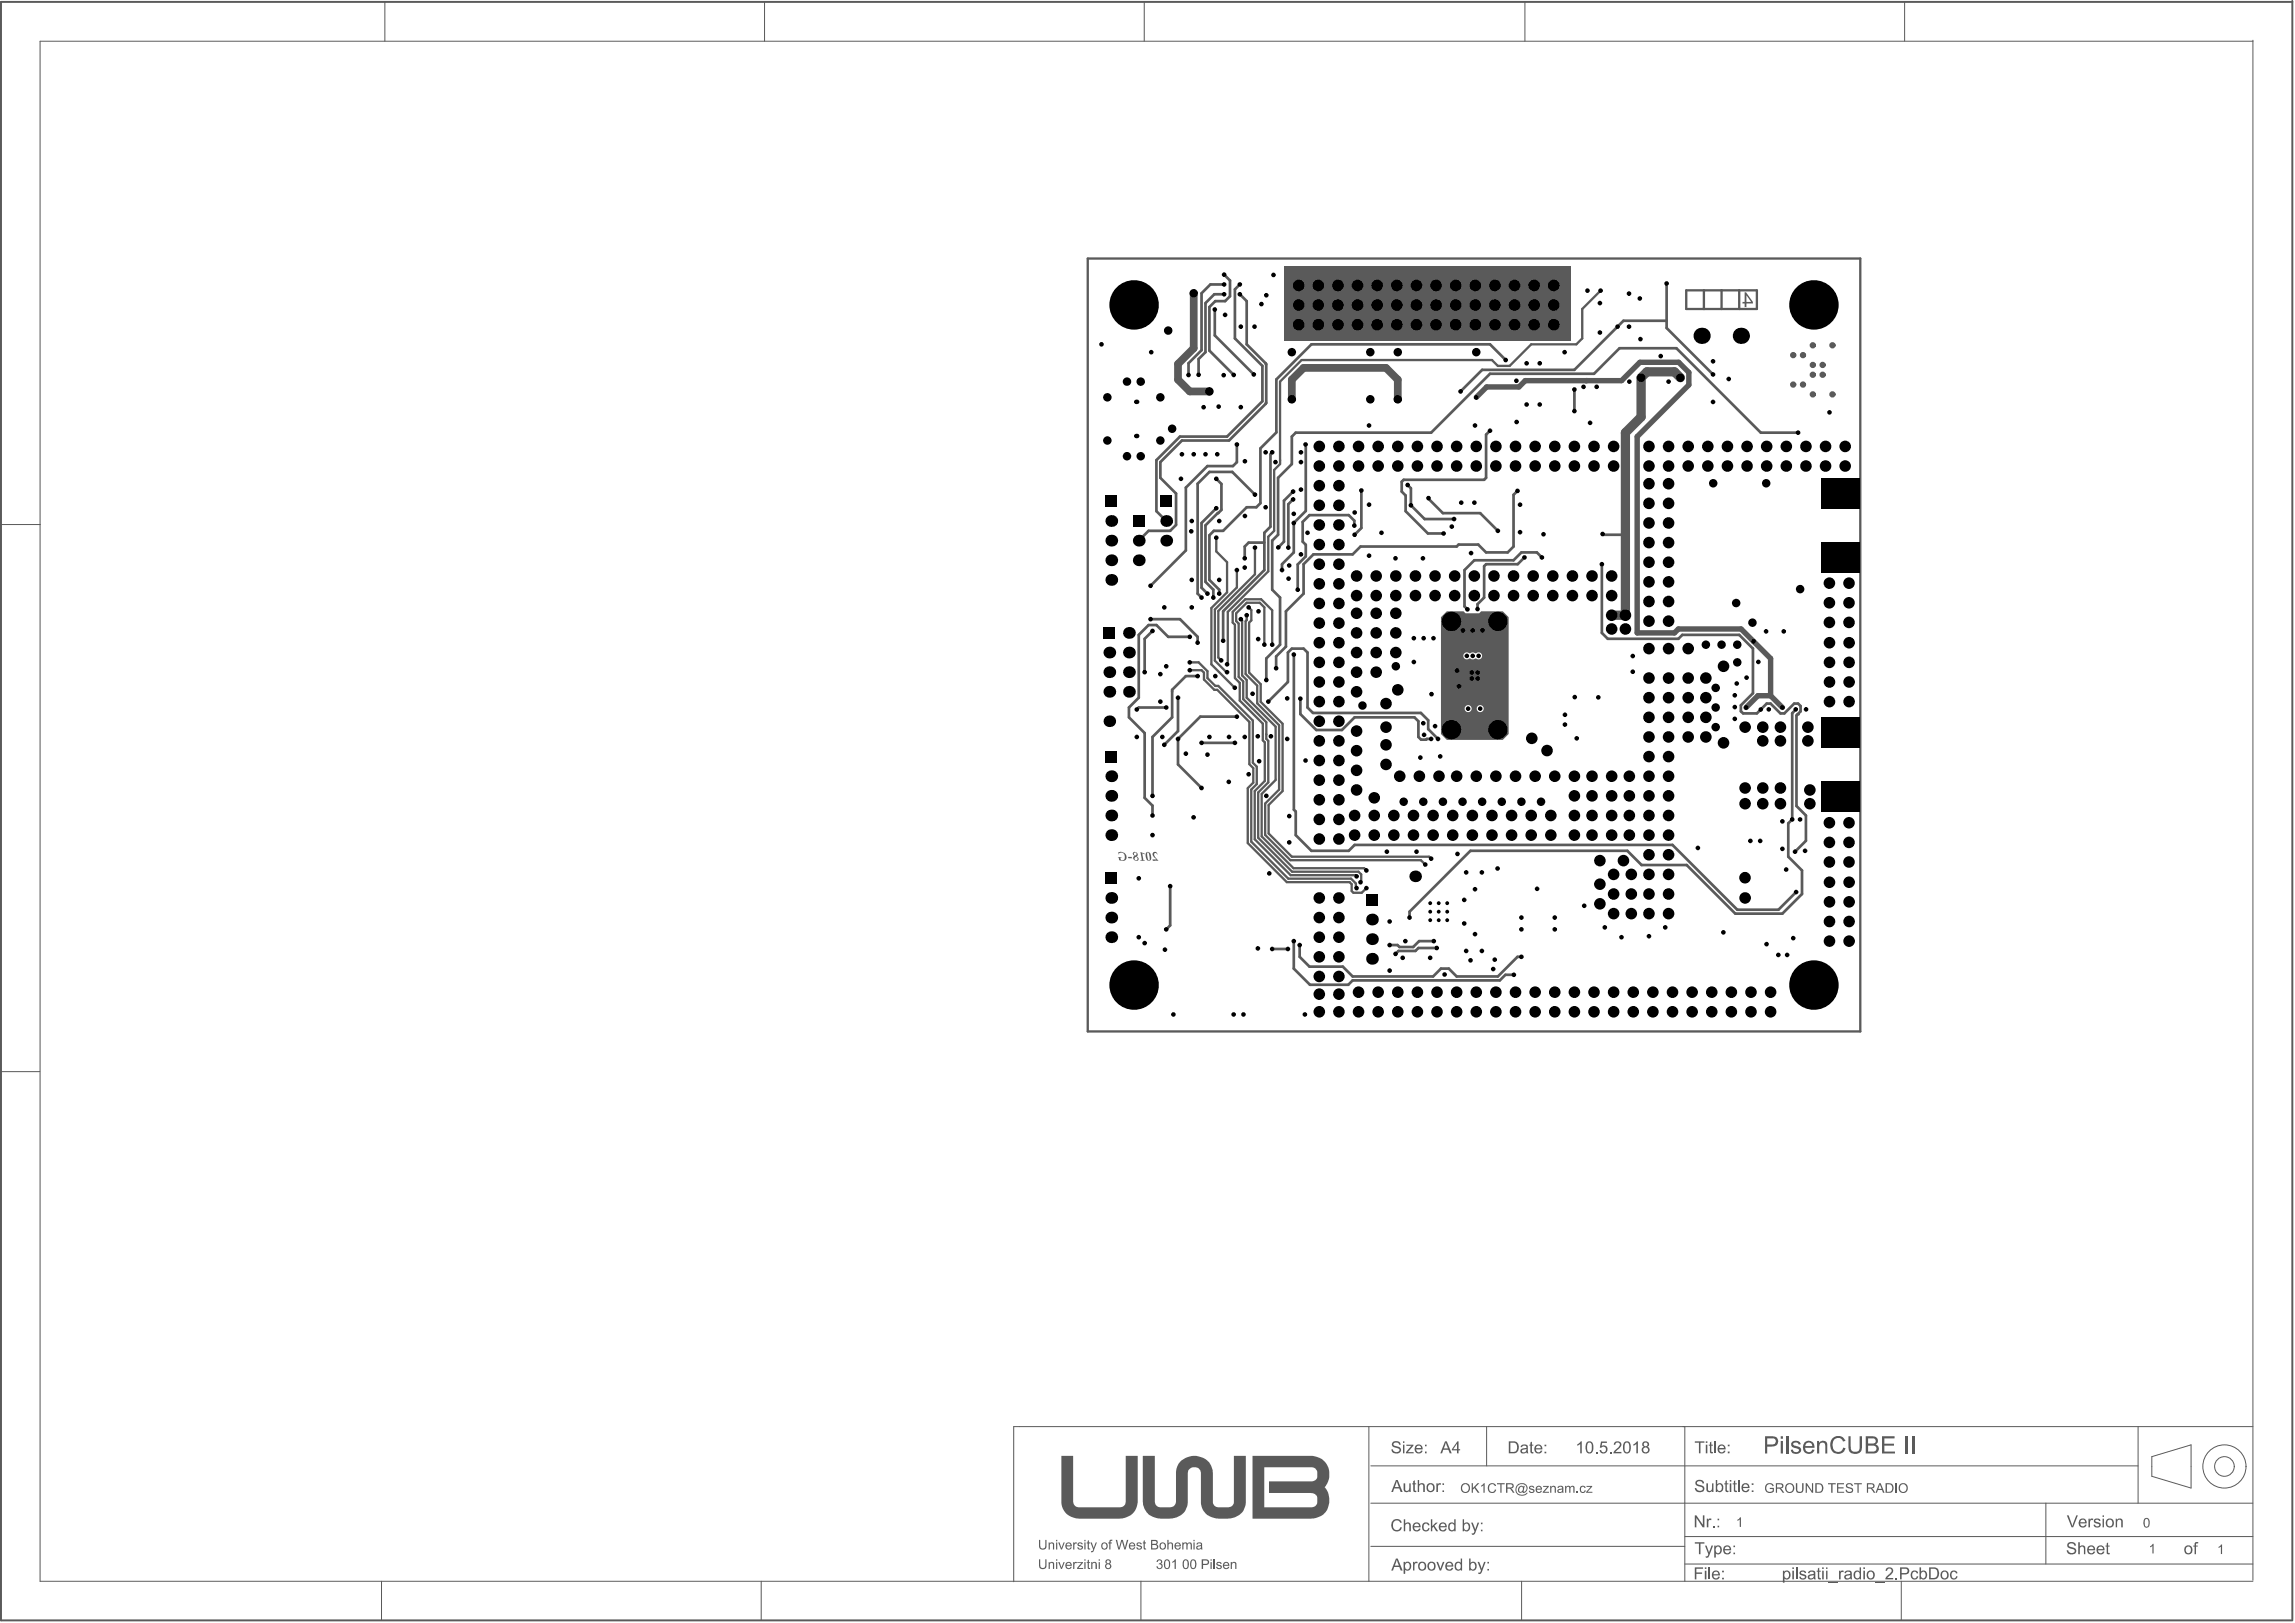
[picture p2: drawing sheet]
<svg xmlns="http://www.w3.org/2000/svg" width="495mm" height="350mm" viewBox="0 0 495 350" stroke-linecap="round" stroke-linejoin="round" font-family="sans-serif">
<g fill="none" stroke="#5a5a5a" stroke-width=".22">
<path d="M82.9 .4v8.5M164.8 .4v8.5M246.6 .4v8.5M328.6 .4v8.5M410.5 .4v8.5M485.5 8.9h-476.9v331.7h476.9M485.5 8.7v331.7M.3 113h8.4M.1 230.8h8.5M295 307.3v33.3M295.4 315.8h165.4M320.4 307.3v8.5"/>
<path d="M363.1 307.3v33.3M460.8 307.3v16.5M463.7 313.8l8.5-2.6v9.3l-8.5-2.5zM485.5 307.3h-267v33.4M295.4 333.1h67.7M295.4 323.8h190.1M363.1 336.9h122.4M363.1 331h122.4M440.9 323.8v13.1M82.2 340.6v8.5M164 340.6v8.5M245.9 340.6v8.5"/>
<path d="M327.9 340.6v8.5M409.7 340.6v8.5"/>
</g>
<path d="M494 .4h-493.8v348.6h493.8M494 .2v348.6" fill="none" stroke="#5a5a5a" stroke-width=".42"/>
<g fill="#5a5a5a">
<path d="M478.1 333.2l.8-.5v2h-.3v-1.6l-.4 .3z"/>
<path d="M374.4 327.3l.8-.5v2.1h-.3v-1.6l-.4 .3z"/>
<path d="M302.5 319.5h.3v1.1a.46 .46 0 0 0 .5 .6 .46 .46 0 0 0 .4-.7v-1h.3v1.9h-.3v-.3l-.2 .2-.5 .1a.62 .62 0 0 1-.5-.7z"/>
<path d="M304.6 319.1l.3-.3v.7h.3v.2h-.3v1.3l.3 .1v.3h-.1l-.4-.1-.1-.2v-1.4h-.2v-.2h.2z"/>
<path d="M305.5 318.8h.3v.9l.6-.2a.61 .61 0 0 1 .7 .7v1.2h-.4v-1.2a.46 .46 0 0 0-.5-.4 .46 .46 0 0 0-.4 .6v1h-.3z"/>
<path d="M309.6 319.5h.3v.3a.45 .45 0 0 1 .7-.2l-.2 .3a.41 .41 0 0 0-.4 0 .41 .41 0 0 0-.1 .5v1h-.3z"/>
<path d="M473.1 332.2h.7l-.1 .3-.4 .1v.3h.3v.2h-.3v1.7h-.3v-1.7h-.3v-.2h.3v-.5z"/>
<path d="M463.4 333.1l.7-.6v2.1h-.2v-1.6l-.5 .3z"/>
<path d="M300.3 310.6l.7-.2a.79 .79 0 0 1 .9 .8h-.4a.6 .6 0 0 0-.6-.5 .6 .6 0 0 0-.6 .6l.9 .3a.78 .78 0 0 1 .7 1 .78 .78 0 0 1-1.1 .5 .87 .87 0 0 1-.9-.9h.3l.2 .4 .4 .2 .7-.3a.63 .63 0 0 0-.8-.7l-.5-.2a.68 .68 0 0 1 .1-1z"/>
<path d="M303.1 311.2h1.5v.2l-1.2 1.4h1.2v.3h-1.6v-.3l1.2-1.4h-1.1z"/>
<path d="M249.5 336l.5-.1 .3 .2 .2 .5-.3 .3a.63 .63 0 0 1 .1 1 .63 .63 0 0 1-1-.2l-.1-.3h.3a.42 .42 0 0 0 .5 .4 .42 .42 0 0 0 .3-.6 .42 .42 0 0 0-.6-.2l.1-.2a.36 .36 0 0 0 .4-.4 .36 .36 0 0 0-.4-.3 .36 .36 0 0 0-.3 .4l-.2-.1z"/>
<path d="M252.6 336.4l.8-.5v2.1h-.3v-1.6l-.4 .2z"/>
<path d="M462.3 327h.5l.3 .1 .2 .5v.6a.7 .7 0 0 1-.7 .9 .7 .7 0 0 1-.7-.9l.1-.7zM462.4 327.2l-.2 .4v.5a.56 .56 0 0 0 .5 .8l.2-.2 .1-.8a.55 .55 0 0 0-.5-.7z"/>
<path d="M300.8 318.8h.4l1.1 2.6h-.4l-.3-.8h-1.1l-.3 .8h-.4zM301 319.1l-.4 1.2h.9z"/>
<path d="M307.8 319.6l.3-.1 .7 .1 .3 .3 .1 .6a.91 .91 0 0 1-1.2 .9 .91 .91 0 0 1-.5-1.5zM307.9 319.9l-.2 .4a.62 .62 0 0 0 .7 .9 .62 .62 0 0 0 .4-1 .53 .53 0 0 0-.3-.5 .53 .53 0 0 0-.6 .2z"/>
<path d="M310.9 319.5h.3v.4h-.3zM310.9 321h.3v.4h-.3z"/>
<path d="M471 333.1l.4-.2 .7 .1 .3 .4 .1 .6a.91 .91 0 0 1-1.2 .8 .91 .91 0 0 1-.5-1.4zM471.2 333.3l-.1 .3a.62 .62 0 0 0 .5 .9 .62 .62 0 0 0 .5-.9 .52 .52 0 0 0-.3-.5 .52 .52 0 0 0-.6 .2z"/>
<path d="M302.4 310.5h.3v.3h-.3zM302.4 311.2h.3v1.9h-.3z"/>
<path d="M305.1 311.4l.9-.3 .4 .3 .2 .5v.3h-1.4a.54 .54 0 0 0 .4 .6 .54 .54 0 0 0 .7-.3h.3a.95 .95 0 0 1-1.4 .4 .95 .95 0 0 1-.1-1.5zM305.4 311.5l-.2 .4h1.1a.52 .52 0 0 0-.4-.5 .52 .52 0 0 0-.5 .1z"/>
<path d="M307.1 311.2h.3v.3h-.3zM307.1 312.7h.3v.4h-.3z"/>
<path d="M251.2 336l.5-.1 .3 .3 .2 .3-.1 1a.64 .64 0 0 1-.8 .4 .64 .64 0 0 1-.4-.7v-.9zM251.3 336.1l-.1 .3-.1 .6a.56 .56 0 0 0 .5 .8l.2-.2 .1-.8a.58 .58 0 0 0-.4-.7z"/>
<path d="M255.2 336l.5-.1 .4 .2 .1 .6-.1 .9a.67 .67 0 0 1-.9 .3 .67 .67 0 0 1-.3-.9v-.6zM255.2 336.3l-.1 .8a.58 .58 0 0 0 .4 .7 1.11 1.11 0 0 0 .3-1.5 .38 .38 0 0 0-.6 0z"/>
<path d="M256.9 335.9h.4l.4 .2 .1 .6-.1 .9a.67 .67 0 0 1-.9 .3 .67 .67 0 0 1-.3-.9l.1-.7zM256.9 336.2l-.2 .9a.58 .58 0 0 0 .4 .7 1.11 1.11 0 0 0 .4-1.5l-.3-.2z"/>
<path d="M259 335.9h1.2l.3 .3v.4a.63 .63 0 0 1-.7 .5h-.5v.9h-.3zM259.3 336.1v.8h.5a.38 .38 0 0 0 .5-.4 .38 .38 0 0 0-.5-.4z"/>
<path d="M260.9 335.9h.2v.3h-.2zM260.9 336.5h.2v1.5h-.2z"/>
</g>
<path d="M261.6 335.9v2.1" fill="none" stroke="#5a5a5a" stroke-width=".25"/>
<g fill="#5a5a5a">
<path d="M262.3 336.5h.7l.3 .4h-.3l-.1-.3a.29 .29 0 0 0-.4 0 .29 .29 0 0 0-.1 .4 .29 .29 0 0 0 .4 .1l.3 .1 .2 .3-.1 .3-.4 .2a.61 .61 0 0 1-.7-.5h.2l.2 .2a.3 .3 0 0 0 .4 .1 .3 .3 0 0 0 .1-.4l-.8-.3-.1-.3z"/>
<path d="M265.2 336.5h.3v.2l.3-.3 .6 .2 .1 1.4h-.3v-1.1a.38 .38 0 0 0-.5-.2 .38 .38 0 0 0-.2 .5v.8h-.3z"/>
<path d="M365.6 318.9l.4-.1h.8l.4 .6v.1l-.3 .1a.59 .59 0 0 0-.6-.6 .59 .59 0 0 0-.6 .6l1.2 .4a.77 .77 0 0 1 .3 1 .77 .77 0 0 1-1 .4 .93 .93 0 0 1-1-.9l.4 .1a.71 .71 0 0 0 .7 .5 .71 .71 0 0 0 .7-.5l-.2-.2-1.1-.4-.3-.2v-.5z"/>
<path d="M367.7 319.5h.4v1.1a.46 .46 0 0 0 .5 .6 .46 .46 0 0 0 .4-.7v-1h.3v1.9h-.3v-.3l-.2 .2-.5 .1a.62 .62 0 0 1-.6-.7z"/>
<path d="M371.8 319.1l.3-.3v.7h.4v.2h-.4v1.2l.1 .2h.3v.3h-.4l-.3-.2v-1.5h-.2v-.2h.2z"/>
<path d="M373.7 319.1l.3-.3v.7h.3v.2h-.3v1.3l.3 .1v.3h-.3l-.3-.2v-1.5h-.3v-.2h.3z"/>
<path d="M263.8 336.6l.8-.1 .3 .6v.2h-1.1a.44 .44 0 0 0 .3 .5 .44 .44 0 0 0 .5-.3h.3a.75 .75 0 0 1-1.1 .3 .75 .75 0 0 1 0-1.2zM263.9 336.8l-.1 .3h.8a.41 .41 0 0 0-.2-.4 .41 .41 0 0 0-.5 .1z"/>
<path d="M369.8 318.8h.3v.9l.4-.2h.3l.5 .5v.9l-.3 .4-.5 .1-.4-.2v.2h-.3zM370.2 319.9l-.1 .3a.56 .56 0 0 0 .1 .8 .56 .56 0 0 0 .8-.1l.1-.4a.54 .54 0 0 0-.2-.7 .54 .54 0 0 0-.7 .1z"/>
<path d="M372.8 318.8h.3v.3h-.3zM372.8 319.5h.3v1.9h-.3z"/>
</g>
<path d="M374.8 318.8v2.6" fill="none" stroke="#5a5a5a" stroke-width=".34"/>
<g fill="#5a5a5a">
<path d="M445.7 332.4l.4-.2 .9 .1 .4 .5v.1l-.4 .1a.59 .59 0 0 0-.6-.6 .59 .59 0 0 0-.5 .6l1.1 .4a.77 .77 0 0 1 .4 1 .77 .77 0 0 1-1 .4 .93 .93 0 0 1-1-.9l.3 .1a.71 .71 0 0 0 .7 .6 .71 .71 0 0 0 .7-.6l-.1-.2-1.2-.4-.2-.2-.1-.5z"/>
<path d="M447.9 332.2h.3v.9l.6-.2a.59 .59 0 0 1 .6 .7v1.2h-.3v-1.2a.46 .46 0 0 0-.5-.5 .46 .46 0 0 0-.4 .7v1h-.3z"/>
<path d="M454 332.5l.3-.2v.6h.3v.2h-.3v1.4h.3l.1 .3h-.1a.42 .42 0 0 1-.5-.1 .42 .42 0 0 1-.1-.5v-1.1h-.2v-.2h.2z"/>
<path d="M304.5 336.4h.3v.3a.45 .45 0 0 1 .7-.2l-.1 .3-.2-.1-.3 .2-.1 1.4h-.3z"/>
<path d="M309.6 336.4h.3l.5 1.5 .5-1.5h.4l-.7 1.9h-.3z"/>
<path d="M318.4 336.4h.4l.5 1.5 .5-1.5h.4l-.9 2.4-.3 .3h-.3l-.1-.4a.42 .42 0 0 0 .6-.4z"/>
<path d="M300.2 327.6l.4-.3 .7-.1 .4 .2 .4 .6h-.4a.84 .84 0 0 0-1.1-.4 .84 .84 0 0 0-.4 1.1v.1a.79 .79 0 0 0 .7 .8 .79 .79 0 0 0 .9-.6h.4l-.3 .5-.3 .3-.7 .1a1.38 1.38 0 0 1-.7-2.3z"/>
<path d="M302.5 327.3h.3v.9l.6-.3a.61 .61 0 0 1 .7 .8v1.1h-.4v-1.1a.46 .46 0 0 0-.5-.5 .46 .46 0 0 0-.4 .6v1h-.3z"/>
<path d="M306.6 328.2a.83 .83 0 0 1 1.5 .3h-.4a.53 .53 0 0 0-.7-.2 .53 .53 0 0 0-.2 .7 .49 .49 0 0 0 .4 .6 .49 .49 0 0 0 .6-.4h.3a.85 .85 0 0 1-1.2 .6 .85 .85 0 0 1-.4-1.2z"/>
<path d="M308.4 327.3h.3v1.4l.7-.7h.5l-.8 .7 .8 1.1h-.4l-.6-.9-.2 .2v.7h-.3z"/>
<path d="M317 328h.4l.5 1.5 .5-1.5h.4l-.9 2.3-.3 .3h-.3l-.1-.3a.42 .42 0 0 0 .6-.5z"/>
<path d="M365.2 337.6h1.8v.3h-1.4v.8h1.2v.3h-1.2v1.2h-.4z"/>
<path d="M375.6 319.6l.8-.1 .4 .2 .2 .6v.2h-1.4a.57 .57 0 0 0 .4 .7 .57 .57 0 0 0 .7-.4h.3a.93 .93 0 0 1-1.4 .5 .93 .93 0 0 1-.1-1.5zM375.8 319.9l-.1 .4h1a.52 .52 0 0 0-.3-.6 .52 .52 0 0 0-.6 .2z"/>
<path d="M377.5 319.5h.4v.4h-.4zM377.5 321h.4v.4h-.4z"/>
<path d="M450.2 333l.3-.1 .6 .1 .3 .3 .1 .6h-1.4a.54 .54 0 0 0 .4 .7 .54 .54 0 0 0 .7-.4h.3a.94 .94 0 0 1-1.3 .5 .94 .94 0 0 1-.3-1.4zM450.3 333.3l-.1 .4h1a.53 .53 0 0 0-.3-.5 .53 .53 0 0 0-.6 .1z"/>
<path d="M452.1 333.1l.8-.2 .5 .3 .1 .4v.3h-1.3a.54 .54 0 0 0 .4 .7 .54 .54 0 0 0 .6-.4h.3a.95 .95 0 0 1-1.4 .4 .95 .95 0 0 1 0-1.5zM452.4 333.2l-.2 .5h1a.53 .53 0 0 0-.3-.5 .53 .53 0 0 0-.5 0z"/>
<path d="M300.8 335.7h.4l1.1 2.6h-.4l-.3-.8h-1.1l-.3 .8h-.4zM301 336l-.4 1.2h.9z"/>
<path d="M302.5 336.4h.3v.2l.5-.2a.96 .96 0 0 1 .8 1.1 .96 .96 0 0 1-1 .8l-.3-.2v.9h-.3zM303 336.8l-.2 .5a.56 .56 0 0 0 .5 .8 .56 .56 0 0 0 .5-.8 .52 .52 0 0 0-.2-.6 .52 .52 0 0 0-.6 .1z"/>
<path d="M306 336.5l.3-.1 .6 .1 .4 .4 .1 .5a.91 .91 0 0 1-1.1 .9 .91 .91 0 0 1-.6-1.3zM306.1 336.8l-.1 .4a.6 .6 0 0 0 .6 .9 .6 .6 0 0 0 .4-.9 .53 .53 0 0 0-.3-.5 .53 .53 0 0 0-.6 .1z"/>
<path d="M307.9 336.6l.3-.2 .8 .1 .3 .4 .1 .6a.91 .91 0 0 1-1.2 .8 .91 .91 0 0 1-.5-1.4zM308.1 336.8l-.2 .4a.62 .62 0 0 0 .7 .9 .62 .62 0 0 0 .4-1 .52 .52 0 0 0-.3-.5 .52 .52 0 0 0-.6 .2z"/>
<path d="M311.6 336.7l.4-.3h.6l.4 .3 .2 .4v.4h-1.4a.54 .54 0 0 0 .4 .6 .54 .54 0 0 0 .7-.4h.3a.95 .95 0 0 1-1.4 .5 .95 .95 0 0 1-.2-1.5zM312 336.8l-.2 .4h1.1a.53 .53 0 0 0-.3-.5 .53 .53 0 0 0-.6 .1z"/>
<path d="M313.7 336.6l.4-.2h.5l.2 .2v-.9h.3v2.6h-.3v-.2l-.3 .2a1 1 0 0 1-1-.6 1 1 0 0 1 .2-1.1zM314 336.8l-.2 .5a.58 .58 0 0 0 .6 .8 .58 .58 0 0 0 .4-.9 .49 .49 0 0 0-.3-.5 .49 .49 0 0 0-.5 .1z"/>
<path d="M316.6 335.7h.3v.9l.4-.2h.4l.5 .5v.9l-.4 .5h-.5l-.4-.2v.2h-.3zM317.1 336.8l-.2 .4a.56 .56 0 0 0 .2 .7 .56 .56 0 0 0 .7-.1l.1-.4a.54 .54 0 0 0-.2-.6 .54 .54 0 0 0-.6 0z"/>
<path d="M320.5 336.4h.4v.4h-.4zM320.5 338h.4v.3h-.4z"/>
<path d="M304.6 328.2l.5-.3h.4l.5 .3 .2 .6v.2h-1.5a.57 .57 0 0 0 .5 .6 .57 .57 0 0 0 .6-.4l.3 .1a.93 .93 0 0 1-1.4 .4 .93 .93 0 0 1-.1-1.4zM305 328.3l-.2 .4h1a.55 .55 0 0 0-.8-.4z"/>
<path d="M310.3 328.2l.4-.3h.5l.4 .3 .2 .5v.3h-1.4a.54 .54 0 0 0 .4 .6 .54 .54 0 0 0 .7-.4l.3 .1a.95 .95 0 0 1-1.4 .4 .95 .95 0 0 1-.1-1.5zM310.6 328.3l-.2 .4h1.1a.53 .53 0 0 0-.3-.5 .53 .53 0 0 0-.6 .1z"/>
<path d="M312.3 328.2l.4-.3 .5 .1 .2 .2v-.9h.3v2.5h-.3v-.2l-.3 .2a1 1 0 0 1-1-.5 1 1 0 0 1 .2-1.1zM312.6 328.3l-.2 .5a.58 .58 0 0 0 .6 .8 .58 .58 0 0 0 .4-.9 .49 .49 0 0 0-.3-.5 .49 .49 0 0 0-.5 .1z"/>
<path d="M315.2 327.3h.3v.9l.4-.3h.4l.5 .5v.9l-.4 .5-.5 .1-.4-.3v.2h-.3zM315.7 328.3l-.2 .4a.56 .56 0 0 0 .2 .8 .56 .56 0 0 0 .7-.2l.1-.4a.54 .54 0 0 0-.2-.6 .54 .54 0 0 0-.6 0z"/>
<path d="M319.2 328h.3v.3h-.3zM319.2 329.5h.3v.3h-.3z"/>
<path d="M311.4 310.5h.4l1.1 2.6h-.5l-.3-.8h-1.1l-.2 .8h-.4zM311.6 310.7l-.4 1.3h.8z"/>
<path d="M314.1 310.5h.2v1.7h.4v.2h-.4v.7h-.3v-.7h-1.1v-.2zM314 311l-.8 1.2h.8z"/>
<path d="M367.4 337.6h.3v.4h-.3zM367.4 338.3h.3v1.9h-.3z"/>
</g>
<path d="M368.4 337.6v2.6" fill="none" stroke="#5a5a5a" stroke-width=".34"/>
<g fill="#5a5a5a">
<path d="M365.2 326.4h.4l1.4 2v-2h.3v2.6h-.4l-1.3-2v2h-.4z"/>
<path d="M367.8 327.1h.3v.3a.45 .45 0 0 1 .7-.2v.3l-.2-.1a.4 .4 0 0 0-.4 .2 .4 .4 0 0 0 0 .4v1h-.4z"/>
<path d="M369.1 328.7h.4v.3h-.4z"/>
<path d="M365.2 310.5h2.1v.3h-.8v2.3h-.4v-2.3h-.9z"/>
<path d="M368.5 310.7l.3-.2v.7h.3v.2h-.3v1.2v.2h.3l.1 .3h-.5l-.2-.3v-1.4h-.2v-.2h.2z"/>
<path d="M369.2 338.5l.8-.2 .5 .3 .2 .5v.3h-1.4a.54 .54 0 0 0 .4 .6 .54 .54 0 0 0 .6-.4l.3 .1a.93 .93 0 0 1-1.4 .3 .93 .93 0 0 1 0-1.5zM369.5 338.6l-.2 .5h1a.54 .54 0 0 0-.3-.5 .54 .54 0 0 0-.5 0z"/>
<path d="M371.1 338.3h.4v.4h-.4zM371.1 339.9h.4v.3h-.4z"/>
<path d="M370.2 327.1h.3v.4h-.3zM370.2 328.7h.3v.3h-.3z"/>
<path d="M367.6 310.5h.4v.3h-.4zM367.6 311.2h.4v1.9h-.4z"/>
</g>
<path d="M369.6 310.5v2.6" fill="none" stroke="#5a5a5a" stroke-width=".34"/>
<g fill="#5a5a5a">
<path d="M340 311.1l.7-.6h.2v2.6h-.3v-2.1l-.7 .4z"/>
<path d="M343.9 312.7h.4v.4h-.4z"/>
<path d="M345 310.5h1.3v.3h-1l-.1 .7 .5-.2 .4 .1 .3 .5-.1 .9-.3 .2-.6 .1a.72 .72 0 0 1-.7-.7l.4-.1a.56 .56 0 0 0 .9 .3 .56 .56 0 0 0-.3-.9l-.9 .1z"/>
<path d="M346.9 312.7h.4v.4h-.4z"/>
<path d="M348.1 310.6l.6-.1a.81 .81 0 0 1 .7 .7 .81 .81 0 0 1-.5 .8l-.7 .8h1.2v.3h-1.7l.3-.7 .9-.8a.5 .5 0 0 0-.1-.8 .5 .5 0 0 0-.7 .4h-.3v-.1z"/>
<path d="M352 311.1l.8-.6h.2v2.6h-.4v-2.1l-.5 .4z"/>
<path d="M445.4 326.4h.4l.8 2.3 .9-2.3h.3l-1 2.6h-.4z"/>
<path d="M450.1 327.1h.3v.3a.43 .43 0 0 1 .7-.2l-.1 .3a.42 .42 0 0 0-.5 0 .42 .42 0 0 0-.1 .5v1h-.3z"/>
<path d="M451.4 327.2l.8-.1 .4 .2 .1 .3h-.3l-.4-.3a.3 .3 0 0 0-.4 .3 .3 .3 0 0 0 .4 .3h.1a.62 .62 0 0 1 .6 .8 .62 .62 0 0 1-.9 .3l-.6-.4v-.2h.3a.41 .41 0 0 0 .5 .4 .41 .41 0 0 0 .3-.5l-.4-.1a.58 .58 0 0 1-.6-.3 .58 .58 0 0 1 .1-.7z"/>
<path d="M456 327.1h.2v.3l.4-.3h.5l.3 .2 .1 1.7h-.4v-1.4l-.2-.2a.47 .47 0 0 0-.5 .1 .47 .47 0 0 0-.1 .5v1h-.3z"/>
<path d="M365.2 332.2h2.1v.3h-.8v2.3h-.4v-2.3h-.9z"/>
<path d="M367.4 332.9h.4l.5 1.5 .5-1.5h.4l-1 2.5-.5 .1-.1-.3a.43 .43 0 0 0 .6-.4z"/>
<path d="M223.9 335.9h.3v1.3a.54 .54 0 0 0 .6 .5 .54 .54 0 0 0 .5-.6v-1.2h.2v1.7l-.4 .4h-.4a.72 .72 0 0 1-.8-.9z"/>
<path d="M226 336.5h.2v.2l.6-.3a.46 .46 0 0 1 .4 .6v1h-.3v-1a.36 .36 0 0 0-.4-.3 .36 .36 0 0 0-.3 .5v.8h-.2z"/>
<path d="M228.1 336.5h.3l.3 1.2 .5-1.2h.3l-.6 1.5h-.2z"/>
<path d="M231.3 336.5h.2v.2l.2-.2 .3-.1 .1 .1-.1 .2a.35 .35 0 0 0-.4 .1 .35 .35 0 0 0-.1 .4v.8h-.2z"/>
<path d="M232.2 336.5h1.2l-1 1.2h1v.3h-1.3v-.3l1-1.1h-.9z"/>
<path d="M234.4 336.1l.3-.2v.6h.2v.1h-.2v1.1h.2v.3a.33 .33 0 0 1-.4-.1 .33 .33 0 0 1-.1-.4v-.9h-.2v-.1h.2z"/>
<path d="M235.2 336.5h.2v.2l.5-.3a.39 .39 0 0 1 .5 .5v1.1h-.3v-.9a.36 .36 0 0 0-.4-.4 .36 .36 0 0 0-.3 .5v.8h-.2z"/>
<path d="M380.7 319.7l.4-.2h.6l.5 .5-.2 .2-.3-.5h-.6l-.4 .4v.6a.76 .76 0 0 0 1.2 .5l.1-.5h-.6v-.2h.9v.8l-.9 .3a1.11 1.11 0 0 1-1-.7 1.11 1.11 0 0 1 .3-1.2z"/>
<path d="M387 319.5h.3v1.2a.54 .54 0 0 0 .6 .6 .54 .54 0 0 0 .5-.6v-1.2h.3v1.2a.83 .83 0 0 1-.8 .9 .83 .83 0 0 1-.9-.9z"/>
<path d="M389.1 319.5h.3l1.1 1.6v-1.6h.2v2.1h-.2l-1.1-1.7v1.7h-.3z"/>
<path d="M394 319.5h1.6v.2h-.7v1.9h-.3v-1.9h-.6z"/>
<path d="M395.9 319.5h1.5v.2h-1.2v.7h1.1v.2h-1.1v.7h1.2v.3h-1.5z"/>
<path d="M397.9 319.7l.4-.2h.5l.4 .3 .1 .2-.3 .1a.45 .45 0 0 0-.5-.4 .45 .45 0 0 0-.4 .5l1 .3a.69 .69 0 0 1 0 1 .69 .69 0 0 1-1 0l-.3-.3-.1-.3h.3a.58 .58 0 0 0 .5 .5 .58 .58 0 0 0 .6-.5l-1.1-.4-.2-.3z"/>
<path d="M399.6 319.5h1.6v.2h-.6v1.9h-.3v-1.9h-.7z"/>
<path d="M370.5 311.3l.8-.2 .4 .3 .2 .6v.2h-1.4a.54 .54 0 0 0 .4 .6 .54 .54 0 0 0 .6-.3h.4a.95 .95 0 0 1-1.5 .4 .95 .95 0 0 1 .1-1.5zM370.7 311.5l-.2 .4h1a.54 .54 0 0 0-.8-.4z"/>
<path d="M372.4 311.2h.3v.3h-.3zM372.4 312.7h.3v.4h-.3z"/>
<path d="M342.1 310.6l.2-.1a1.09 1.09 0 0 1 1.1 1.5 .87 .87 0 0 1-.9 1.1 .87 .87 0 0 1-.8-1.1l.1-1zM342.2 310.9l-.2 1a.82 .82 0 0 0 .5 .9 .92 .92 0 0 0 .5-1.2v-.2a.55 .55 0 0 0-.5-.7z"/>
<path d="M350.2 310.6l.1-.1a1.06 1.06 0 0 1 1.2 1.5l-.1 .5a.84 .84 0 0 1-1.1 .6 .84 .84 0 0 1-.5-1.1v-.9zM350.3 310.8l-.2 1.1a.8 .8 0 0 0 .4 .9h.1a1.1 1.1 0 0 0 .5-1.4v-.1a.48 .48 0 0 0-.2-.5 .48 .48 0 0 0-.6 0z"/>
<path d="M354.1 310.6l.6-.1a.62 .62 0 0 1 .6 .4 .62 .62 0 0 1-.3 .8h.1a.8 .8 0 0 1-.2 1.4 .8 .8 0 0 1-1.1-.9l.1-.3 .4-.2-.1-.1a.67 .67 0 0 1-.1-1zM354.2 311.1a.45 .45 0 0 0 .9 0 .45 .45 0 0 0-.9 0zM354.1 312.3a.55 .55 0 0 0 1.1 0 .55 .55 0 0 0-1.1 0z"/>
<path d="M448.3 327.3l.8-.2 .4 .3 .2 .4v.3h-1.4a.54 .54 0 0 0 .4 .7 .54 .54 0 0 0 .7-.4h.3a.95 .95 0 0 1-1.5 .4 .95 .95 0 0 1 .1-1.5zM448.5 327.5l-.2 .4h1.1a.52 .52 0 0 0-.3-.5 .52 .52 0 0 0-.6 .1z"/>
<path d="M453.1 326.4h.3v.4h-.3zM453.1 327.1h.3v1.9h-.3z"/>
<path d="M454.1 327.2l.3-.1 .7 .1 .4 .4 .1 .5a.92 .92 0 0 1-1.3 .9 .92 .92 0 0 1-.3-1.5zM454.3 327.5l-.2 .4a.6 .6 0 0 0 .6 .9 .6 .6 0 0 0 .5-.9 .57 .57 0 0 0-.3-.5 .57 .57 0 0 0-.6 .1z"/>
<path d="M369.4 332.9h.3l.1 .2 .1-.2h.4a.96 .96 0 0 1 .8 1.1 .96 .96 0 0 1-1.1 .8l-.2-.2v.9h-.4zM369.9 333.3l-.2 .5a.56 .56 0 0 0 .6 .8 .56 .56 0 0 0 .4-.8 .52 .52 0 0 0-.2-.6 .52 .52 0 0 0-.6 .1z"/>
<path d="M371.7 333l.3-.1 .6 .1 .4 .4 .1 .5h-1.4a.54 .54 0 0 0 .4 .7 .54 .54 0 0 0 .6-.4h.4a.95 .95 0 0 1-1.5 .4 .95 .95 0 0 1 0-1.5zM371.8 333.3l-.1 .4h1a.52 .52 0 0 0-.3-.5 .52 .52 0 0 0-.6 .1z"/>
<path d="M373.6 332.9h.3v.4h-.3zM373.6 334.5h.3v.3h-.3z"/>
<path d="M227.6 335.9h.3v.3h-.3zM227.6 336.5h.3v1.5h-.3z"/>
<path d="M229.8 336.6l.3-.2 .5 .1 .4 .5v.3h-1.2a.46 .46 0 0 0 .4 .5 .46 .46 0 0 0 .5-.3h.3a.75 .75 0 0 1-1.2 .3 .75 .75 0 0 1 0-1.2zM230 336.8l-.1 .3h.8v-.2a.42 .42 0 0 0-.7-.1z"/>
<path d="M233.7 335.9h.2v.3h-.2zM233.7 336.5h.2v1.5h-.2z"/>
<path d="M236.8 335.9h.2v.3h-.2zM236.8 336.5h.2v1.5h-.2z"/>
<path d="M238.4 336l.4-.1a.51 .51 0 0 1 .6 .3 .51 .51 0 0 1-.3 .7l.3 .2 .1 .2-.2 .6-.8 .1-.3-.5a.45 .45 0 0 1 .4-.6l-.4-.4zM238.5 336.4a.35 .35 0 0 0 .7 0 .35 .35 0 0 0-.7 0zM238.4 337.4a.45 .45 0 0 0 .9 0 .45 .45 0 0 0-.9 0z"/>
<path d="M382.7 319.5h1.1a.55 .55 0 0 1 .6 .6 .55 .55 0 0 1-.6 .5l.7 1h-.3l-.7-.9h-.5v.9h-.3zM383 319.7v.7h.7a.34 .34 0 0 0 .4-.4 .34 .34 0 0 0-.5-.3z"/>
<path d="M385 319.7l.8-.2a1.04 1.04 0 0 1 1 1 1.04 1.04 0 0 1-.9 1 1.04 1.04 0 0 1-1.2-.8zM385.1 319.9l-.1 .9 .2 .4 .4 .2 .6-.2 .2-.5v-.5a.7 .7 0 0 0-.6-.5 .7 .7 0 0 0-.7 .2z"/>
<path d="M391.2 319.5h1.2l.4 .4 .1 .8-.4 .8-1.3 .1zM391.5 319.7v1.6h.6a.81 .81 0 0 0 .5-.9 .81 .81 0 0 0-.7-.7z"/>
<path d="M402.3 319.5h1a.56 .56 0 0 1 .7 .5 .56 .56 0 0 1-.6 .6l.8 1h-.4l-.7-.9h-.5v.9h-.3zM402.6 319.7v.7h.7a.35 .35 0 0 0 .4-.3 .35 .35 0 0 0-.4-.4z"/>
<path d="M405 319.5h.3l.8 2.1h-.3l-.2-.6h-.9l-.2 .6h-.3zM405.1 319.7l-.3 1h.7z"/>
<path d="M406.4 319.5h1a1.05 1.05 0 0 1 .7 1.1 1.05 1.05 0 0 1-1 1h-.7zM406.6 319.7v1.6h.6a.82 .82 0 0 0 .6-.8 .82 .82 0 0 0-.7-.8z"/>
</g>
<path d="M408.6 319.5v2.1" fill="none" stroke="#5a5a5a" stroke-width=".25"/>
<g fill="#5a5a5a">
<path d="M409.5 319.7l.7-.2a1.03 1.03 0 0 1 1 1 1.03 1.03 0 0 1-.9 1 1.03 1.03 0 0 1-1.1-.9zM409.6 319.9l-.2 .6 .2 .6 .4 .3 .6-.2 .3-.5-.1-.6-.6-.4z"/>
<path d="M384.2 338.3h.3l.1 .3 .5-.3a.94 .94 0 0 1 .8 1.1 .94 .94 0 0 1-1.2 .7l-.1-.1v.9h-.4zM384.7 338.8l-.1 .3a.53 .53 0 0 0 .1 .7 .53 .53 0 0 0 .7-.1l.1-.4a.53 .53 0 0 0-.2-.6 .53 .53 0 0 0-.6 .1z"/>
<path d="M386.3 337.6h.3v.4h-.3zM386.3 338.3h.3v1.9h-.3z"/>
</g>
<path d="M387.2 337.6v2.6" fill="none" stroke="#5a5a5a" stroke-width=".3"/>
<g fill="#5a5a5a">
<path d="M388 338.5l.3-.2h.6l.3 .5h-.3l-.3-.2a.3 .3 0 0 0-.5 .2 .3 .3 0 0 0 .5 .3h.1a.62 .62 0 0 1 .5 .8 .62 .62 0 0 1-.9 .3l-.5-.4-.1-.1 .4-.1a.41 .41 0 0 0 .4 .4 .41 .41 0 0 0 .4-.5l-.5-.1a.56 .56 0 0 1-.5-.3 .56 .56 0 0 1 .1-.6z"/>
<path d="M391.8 337.9l.3-.2v.6h.3v.3h-.3v1.1l.1 .2h.2v.3h-.4l-.2-.3v-1.3h-.3v-.3h.3z"/>
<path d="M389.8 338.5l.4-.2h.5l.5 .3 .1 1.6h-.3l-.1-.2-.4 .2a.6 .6 0 0 1-.9-.5 .6 .6 0 0 1 .9-.6 .32 .32 0 0 0 .4-.4 .32 .32 0 0 0-.6-.1l-.4 .3-.3-.1zM390 339.5a.39 .39 0 0 0 .2 .5 .39 .39 0 0 0 .5-.1l.1-.1a.26 .26 0 0 0 .1-.4 .26 .26 0 0 0-.4 0z"/>
<path d="M392.7 337.6h.3v.4h-.3zM392.7 338.3h.3v1.9h-.3z"/>
<path d="M393.5 337.6h.3v.4h-.3zM393.5 338.3h.3v1.9h-.3z"/>
</g>
<path d="M394 340.8h2.2" fill="none" stroke="#5a5a5a" stroke-width=".22"/>
<g fill="#5a5a5a">
<path d="M396.3 338.3h.3v.3a.45 .45 0 0 1 .7-.2v.3l-.2-.1a.4 .4 0 0 0-.4 .2 .4 .4 0 0 0 0 .4v1h-.4z"/>
<path d="M397.7 338.4l.9-.1 .4 .3 .2 1.6h-.4v-.2l-.4 .2a.61 .61 0 0 1-.9-.5 .61 .61 0 0 1 .8-.6 .33 .33 0 0 0 .4-.4 .33 .33 0 0 0-.5-.1l-.4 .3-.3-.1zM397.9 339.5a.39 .39 0 0 0 .1 .5 .39 .39 0 0 0 .6-.1l.1-.1a.25 .25 0 0 0 .1-.4 .25 .25 0 0 0-.4 0z"/>
<path d="M399.8 338.4l.6-.1 .4 .3v-1h.3v2.6h-.3v-.2l-.4 .2a.99 .99 0 0 1-1-.7 .99 .99 0 0 1 .4-1.1zM400 338.7l-.2 .5a.55 .55 0 0 0 .6 .8 .55 .55 0 0 0 .4-.9 .49 .49 0 0 0-.3-.5 .49 .49 0 0 0-.5 .1z"/>
<path d="M401.6 337.6h.3v.4h-.3zM401.6 338.3h.3v1.9h-.3z"/>
<path d="M402.6 338.4l.3-.1 .7 .1 .3 .4 .1 .6a.92 .92 0 0 1-1.2 .8 .92 .92 0 0 1-.4-1.4zM402.8 338.7l-.2 .4a.62 .62 0 0 0 .6 .9 .62 .62 0 0 0 .4-1 .5 .5 0 0 0-.3-.4 .5 .5 0 0 0-.5 .1z"/>
</g>
<path d="M404.1 340.8h2.1" fill="none" stroke="#5a5a5a" stroke-width=".22"/>
<g fill="#5a5a5a">
<path d="M406.6 337.7l.7-.1a.82 .82 0 0 1 .7 .7 .82 .82 0 0 1-.5 .9l-.8 .7h1.3v.3h-1.7l.2-.5 .7-.6a.73 .73 0 0 0 .3-1.2 .51 .51 0 0 0-.8 .5l-.3-.1z"/>
<path d="M408.5 339.9h.4v.3h-.4z"/>
<path d="M412.1 338.4l.4-.1a.71 .71 0 0 1 .9 .6h-.3a.56 .56 0 0 0-.8-.2 .56 .56 0 0 0-.2 .8 .49 .49 0 0 0 .5 .5 .49 .49 0 0 0 .5-.5l.3 .1a.87 .87 0 0 1-1.1 .6 .87 .87 0 0 1-.5-1.3z"/>
<path d="M420.6 338.4l.3-.1a.74 .74 0 0 1 .9 .6h-.3a.55 .55 0 0 0-.7-.2 .55 .55 0 0 0-.2 .8 .49 .49 0 0 0 .5 .5 .49 .49 0 0 0 .5-.5l.3 .1a.85 .85 0 0 1-1.1 .6 .85 .85 0 0 1-.5-1.2z"/>
<path d="M329.8 310.7l.3-.2v.7h.3v.2h-.3v1.3l.3 .1 .1 .3h-.1l-.5-.1-.1-.2v-1.4h-.2v-.2h.2z"/>
<path d="M384.9 309.4h.5v3.7h-.5z"/>
<path d="M386.3 310.5l.5-.2 .8 .1 .3 .3 .2 .4h-.5a.58 .58 0 0 0-.6-.4 .58 .58 0 0 0-.5 .5l1.2 .5a.83 .83 0 0 1 .4 1.1 .83 .83 0 0 1-1.1 .4 .94 .94 0 0 1-1.1-.9l.5-.1a.64 .64 0 0 0 .6 .6 .64 .64 0 0 0 .7-.6l-.9-.3a.78 .78 0 0 1-.8-.5 .78 .78 0 0 1 .3-.9z"/>
<path d="M391.6 310.4h.4v.4a.95 .95 0 0 1 1.2-.4 .95 .95 0 0 1 .6 1v1.7h-.4l-.1-1.8a.65 .65 0 0 0-.7-.6 .65 .65 0 0 0-.5 .8v1.6h-.5z"/>
<path d="M394.9 309.8a1.83 1.83 0 0 1 2.3-.2l.5 .8-.5 .1a1.18 1.18 0 0 0-1.5-.7 1.18 1.18 0 0 0-.8 1.4v.1a1.17 1.17 0 0 0 .9 1.4 1.17 1.17 0 0 0 1.4-.9l.5 .2v.1a1.7 1.7 0 0 1-2.1 1 1.7 1.7 0 0 1-1.2-2l.2-.9z"/>
<path d="M398.4 309.4h.4l.1 2.3a.97 .97 0 0 0 1 1 .97 .97 0 0 0 .9-1.2v-2.1h.5v2.2a1.47 1.47 0 0 1-1.5 1.6 1.47 1.47 0 0 1-1.4-1.7z"/>
<path d="M405.6 309.4h2.7v.4h-2.2v1.2h2.1v.4h-2.1v1.3h2.3v.4h-2.8z"/>
<path d="M410.6 309.4h.5v3.7h-.5z"/>
<path d="M412.1 309.4h.4v3.7h-.4z"/>
<path d="M317.2 319.5h.2v1l1-1h.4l-.8 .8 .9 1.3h-.4l-.7-1.1-.4 .4v.7h-.2z"/>
<path d="M319.2 320l.8-.5v2.1h-.3v-1.7l-.5 .3z"/>
<path d="M320.9 319.7l.5-.2h.5l.5 .4v.2h-.2a.69 .69 0 0 0-1-.3 .69 .69 0 0 0-.3 .9l.1 .3a.63 .63 0 0 0 .7 .4 .63 .63 0 0 0 .5-.6l.3 .1-.3 .4-.7 .3a1.13 1.13 0 0 1-.6-1.9z"/>
<path d="M322.6 319.5h1.7v.2h-.7v1.9h-.3v-1.9h-.7z"/>
<path d="M329.7 320.1l.5-.1 .3 .2 .2 .3h-.3a.28 .28 0 0 0-.3-.3 .28 .28 0 0 0-.2 .4l.8 .4v.4l-.5 .2a.61 .61 0 0 1-.7-.5h.2a.33 .33 0 0 0 .4 .3 .33 .33 0 0 0 .3-.4l-.4-.1a.42 .42 0 0 1-.5-.3 .42 .42 0 0 1 .2-.5z"/>
<path d="M332.6 320.1h1.2l-1 1.3 1-.1v.3h-1.3l.9-1.3h-.8z"/>
<path d="M334.1 320.1h.2v.2l.4-.3 .5 .2 .1 1.4h-.2v-.9a.37 .37 0 0 0-.5-.4 .37 .37 0 0 0-.3 .4v.9h-.2z"/>
<path d="M337.3 320.1h.2v.2l.4-.3 .3 .1 .2 .2 .2-.1a.45 .45 0 0 1 .5-.1 .45 .45 0 0 1 .2 .4v1.1h-.2v-1a.3 .3 0 0 0-.3-.4 .3 .3 0 0 0-.3 .3l-.1 1.1h-.2v-1a.34 .34 0 0 0-.5-.3 .34 .34 0 0 0-.2 .5v.8h-.2z"/>
<path d="M339.8 321.3h.3v.3h-.3z"/>
<path d="M340.8 320.1a.61 .61 0 0 1 .9 .4h-.2a.48 .48 0 0 0-.7-.1 .48 .48 0 0 0 0 .7l.1 .2a.4 .4 0 0 0 .6-.3h.2a.69 .69 0 0 1-.9 .5 .69 .69 0 0 1-.3-1z"/>
<path d="M341.9 320.1h1.2l-.9 1.3 1-.1v.3h-1.4l1-1.3h-.9z"/>
<path d="M223.9 331.7h.3v1.4a.54 .54 0 0 0 .7 .5 .54 .54 0 0 0 .4-.7v-1.2h.2v1.4a.81 .81 0 0 1-.9 .7 .81 .81 0 0 1-.7-.9z"/>
<path d="M226 332.3h.2v.2l.5-.3 .4 .2 .1 1.4h-.3v-1a.35 .35 0 0 0-.4-.3 .35 .35 0 0 0-.3 .4v.9h-.2z"/>
<path d="M228.1 332.3h.3l.3 1.2 .5-1.2h.3l-.6 1.5h-.2z"/>
<path d="M231.3 332.3h.2v.2l.2-.2h.4l-.1 .2a.35 .35 0 0 0-.4 .1 .35 .35 0 0 0-.1 .4v.8h-.2z"/>
<path d="M232.3 332.3h.7l.3 .3h-.2a.28 .28 0 0 0-.4-.2 .28 .28 0 0 0-.2 .4l.3 .1a.5 .5 0 0 1 .5 .6 .5 .5 0 0 1-.8 .3l-.3-.4 .2-.1a.32 .32 0 0 0 .4 .3 .32 .32 0 0 0 .2-.4l-.7-.3z"/>
<path d="M234.4 331.9l.3-.2v.6h.2v.2h-.2v1h.2l.1 .3a.38 .38 0 0 1-.5-.1 .38 .38 0 0 1-.1-.4v-.8h-.2v-.2h.2z"/>
<path d="M235 332.3h.3l.4 1.2 .4-1.2h.3l-.7 1.9-.2 .2h-.4v-.3h.3l.2-.3z"/>
<path d="M239.1 331.8l.6-.1v.2h-.3l-.1 .2v.2h.3v.2h-.3v1.3h-.2v-1.3h-.3v-.2h.3z"/>
<path d="M240.5 331.7h.3l.4 1.8 .4-1.8h.4l.4 1.8 .5-1.8h.3l-.6 2.1h-.3l-.5-1.8-.5 1.8h-.3z"/>
<path d="M245 332.4l.7-.1 .4 .3-.7-.1a.22 .22 0 0 0-.3 .2 .22 .22 0 0 0 .4 .1l.6 .4-.1 .4-.3 .2a.55 .55 0 0 1-.8-.5h.2a.34 .34 0 0 0 .4 .3 .34 .34 0 0 0 .3-.4l-.9-.4z"/>
<path d="M246.5 331.9l.2-.2v.6h.3v.2h-.3v1h.3v.3a.36 .36 0 0 1-.5-.1 .36 .36 0 0 1 0-.4v-.8h-.2z"/>
<path d="M251.6 331.7h.2v.7l.5-.2 .5 .3v1.3h-.3v-1a.37 .37 0 0 0-.4-.3 .37 .37 0 0 0-.3 .4v.9h-.2z"/>
<path d="M254.8 332.3h.2v.2l.5-.3 .4 .3 .2-.1a.47 .47 0 0 1 .5-.1 .47 .47 0 0 1 .3 .4v1.1h-.3v-1a.33 .33 0 0 0-.4-.3 .33 .33 0 0 0-.3 .4v.9h-.2v-1a.35 .35 0 0 0-.5-.3 .35 .35 0 0 0-.2 .5v.8h-.2z"/>
<path d="M228.7 313.6h2.6v9.9a1.24 1.24 0 0 0 1.4 1.2h8.5a1.24 1.24 0 0 0 1.4-1.2v-9.9h2.6v10.1a3.9 3.9 0 0 1-4 3.4h-8.5a3.7 3.7 0 0 1-4-3.6z"/>
<path d="M246.3 313.6h2.6v9.9a1.24 1.24 0 0 0 1.4 1.2h1.7a1.29 1.29 0 0 0 1.4-1.2v-6.3a4 4 0 0 1 2.7-3.4 4 4 0 0 1 4.2 .9 3.6 3.6 0 0 1 1.1 2.5v6.3a1.18 1.18 0 0 0 1.4 1.2h1.7a1.24 1.24 0 0 0 1.4-1.2v-9.9h2.6v9.9a3.7 3.7 0 0 1-4 3.6h-1.8a3.7 3.7 0 0 1-3.9-3.6v-6.2a1.43 1.43 0 0 0-1.4-1.2 1.43 1.43 0 0 0-1.4 1.2v6.2a3.7 3.7 0 0 1-4 3.6h-1.7a3.7 3.7 0 0 1-4-3.6z"/>
<path d="M409.5 337.6l1.6 .1 .4 .7a.77 .77 0 0 1-1 .7h-.7v1.1h-.3zM409.8 337.9v.9h.7a.49 .49 0 0 0 .6-.4 .49 .49 0 0 0-.6-.5z"/>
<path d="M413.7 337.6h.3v1l.3-.3h.4l.4 .3 .2 .2v.7a.74 .74 0 0 1-.5 .7 .74 .74 0 0 1-.8-.2v.2h-.3zM414.1 338.7l-.1 .3a.57 .57 0 0 0 .1 .8 .57 .57 0 0 0 .8 0l.1-.6a.53 .53 0 0 0-.2-.5 .53 .53 0 0 0-.7 0z"/>
<path d="M415.7 337.6h1.3l.6 .4 .3 .8v.5l-.6 .8-1.6 .1zM416.1 337.9v2l1.2-.2 .2-.8a.82 .82 0 0 0-.9-1z"/>
<path d="M418.5 338.4l.8-.1 .3 .2 .3 .4v.5a.91 .91 0 0 1-1.2 .7 .91 .91 0 0 1-.4-1.4zM418.7 338.7l-.2 .4a.6 .6 0 0 0 .6 .9 .6 .6 0 0 0 .5-.9 .52 .52 0 0 0-.3-.5 .52 .52 0 0 0-.6 .1z"/>
<path d="M325.2 310.5h1.3a1.32 1.32 0 0 1 .8 1.5 1.32 1.32 0 0 1-1.2 1.1h-.9zM325.5 310.8v2l1.1-.1 .3-.5v-.6a.75 .75 0 0 0-.9-.8z"/>
<path d="M327.9 311.3l.9-.2 .5 .4 .1 1.6h-.4v-.3l-.5 .3a.61 .61 0 0 1-.8-.6 .61 .61 0 0 1 .8-.5l.2-.1a.23 .23 0 0 0 .3-.2 .23 .23 0 0 0-.3-.3h-.4l-.3 .3h-.3zM328.1 312.3a.4 .4 0 0 0 .2 .6 .4 .4 0 0 0 .5-.3h.1a.24 .24 0 0 0 .1-.4 .24 .24 0 0 0-.4 0z"/>
<path d="M331 311.3l.8-.2 .4 .3 .2 .5v.3h-1.4a.54 .54 0 0 0 .4 .6 .54 .54 0 0 0 .7-.3h.3a.95 .95 0 0 1-1.5 .4 .95 .95 0 0 1 .1-1.5zM331.2 311.5l-.2 .5h1.1a.53 .53 0 0 0-.3-.6 .53 .53 0 0 0-.6 .1z"/>
<path d="M332.9 311.2h.3v.3h-.3zM332.9 312.7h.3v.4h-.3z"/>
<path d="M380.4 309.4h1.8a1.12 1.12 0 0 1 1 1.3 1.12 1.12 0 0 1-1.4 .9h-.9v1.5h-.5zM380.9 309.8v1.3h.9a.69 .69 0 0 0 .9-.6 .69 .69 0 0 0-.9-.7z"/>
<path d="M383.8 309.4h.4v.5h-.4zM383.8 310.4h.4v2.7h-.4z"/>
<path d="M388.9 310.7l.3-.2a1.24 1.24 0 0 1 1.4 .1 1.24 1.24 0 0 1 .4 1.3h-2a.81 .81 0 0 0 .6 .9 .81 .81 0 0 0 1-.6l.4 .1a1.33 1.33 0 0 1-1.8 .7 1.33 1.33 0 0 1-.5-1.9zM389.4 310.9l-.3 .6h1.5a.78 .78 0 0 0-1.2-.6z"/>
<path d="M402.1 309.4h1.5a.95 .95 0 0 1 1.1 .6 .95 .95 0 0 1-.5 1.1 1.03 1.03 0 0 1 .6 1.4 1.03 1.03 0 0 1-1.3 .6h-1.4zM402.6 309.8v1.1h.8a.61 .61 0 0 0 .8-.6 .61 .61 0 0 0-.9-.5zM402.6 311.4v1.3h1.3l.4-.4a.69 .69 0 0 0-.1-.7 .69 .69 0 0 0-.8-.2z"/>
<path d="M315.1 319.7l.8-.2a1.03 1.03 0 0 1 1 1 1.03 1.03 0 0 1-.9 1 1.03 1.03 0 0 1-1.2-.8l.1-.7zM315.3 319.9l-.2 .5 .1 .7 .5 .3 .6-.2 .2-.5-.1-.6-.5-.4z"/>
<path d="M324.6 319.5l1.5 .1 .1 .6-.2 .3-.4 .1 .8 1h-.4l-.6-.9h-.5v.9h-.3zM324.9 319.7v.7h.9a.35 .35 0 0 0 .1-.5 .35 .35 0 0 0-.4-.2z"/>
<path d="M327.1 319.7l.6-.2h.6l.5 .2 .3 .3 .1 .6-.2 .5-.3 .4a.37 .37 0 0 1-.6-.2l-.5 .3-.4-.3-.1-.6 .3-.5 .5-.2 .4 .3v-.2h.3l-.2 .9a.2 .2 0 0 0 0 .4 .2 .2 0 0 0 .3-.2l.2-.2 .1-.5a1.14 1.14 0 0 0-1.9-.5 1.14 1.14 0 0 0 .3 1.9l.8 .1 1.1-.4-.3 .3-.8 .3-.7-.1-.4-.2-.4-.4-.1-.8zM327.7 320.3l-.3 .6a.36 .36 0 0 0 .2 .5 .36 .36 0 0 0 .5-.3l.1-.4a.35 .35 0 0 0-.1-.4 .35 .35 0 0 0-.4 0z"/>
<path d="M331.2 320.2l.7-.1 .4 .5v.3h-1.1a.44 .44 0 0 0 .3 .5 .44 .44 0 0 0 .6-.3l.2 .1a.77 .77 0 0 1-1.2 .2 .77 .77 0 0 1 .1-1.2zM331.4 320.3l-.2 .4h.9a.43 .43 0 0 0-.7-.4z"/>
<path d="M335.8 320.2l.7-.2 .4 .4 .1 1.2h-.3v-.2l-.3 .2a.49 .49 0 0 1-.8-.4 .49 .49 0 0 1 .7-.5 .28 .28 0 0 0 .3-.4 .28 .28 0 0 0-.5 0l-.2 .2h-.3zM336 321a.27 .27 0 0 0-.1 .3 .27 .27 0 0 0 .4 .1 .32 .32 0 0 0 .3-.2 .32 .32 0 0 0-.1-.4z"/>
<path d="M227.6 331.7h.3v.3h-.3zM227.6 332.3h.3v1.5h-.3z"/>
<path d="M229.8 332.4l.7-.1 .5 .5v.3h-1.2a.45 .45 0 0 0 .4 .5 .45 .45 0 0 0 .5-.3l.2 .1a.75 .75 0 0 1-1.1 .2 .75 .75 0 0 1 0-1.2zM230.1 332.5l-.2 .4h.8l-.1-.4z"/>
<path d="M233.7 331.7h.2v.3h-.2zM233.7 332.3h.2v1.5h-.2z"/>
<path d="M237.5 332.4l.5-.2 .5 .2 .2 .4v.4a.74 .74 0 0 1-1 .5 .74 .74 0 0 1-.2-1.2zM237.7 332.5l-.1 .5a.49 .49 0 0 0 .5 .6 .49 .49 0 0 0 .3-.8 .41 .41 0 0 0-.7-.3z"/>
<path d="M243.5 332.4l.5-.2 .3 .1 .2 .2 .2 .5-1.2 .1a.43 .43 0 0 0 .4 .5 .43 .43 0 0 0 .5-.3h.2a.75 .75 0 0 1-1.1 .3 .75 .75 0 0 1 0-1.1zM243.6 332.6l-.1 .3h.9a.39 .39 0 0 0-.2-.4 .39 .39 0 0 0-.4 0z"/>
<path d="M248.1 331.7h1l.4 .3a.43 .43 0 0 1-.3 .7h.1a.6 .6 0 0 1 .3 .7 .6 .6 0 0 1-.8 .4h-.7zM248.3 332v.5h.8l.1-.1a.35 .35 0 0 0-.1-.4 .35 .35 0 0 0-.4 0zM248.3 332.8v.7h.5a.38 .38 0 0 0 .5-.3 .38 .38 0 0 0-.5-.4z"/>
<path d="M250.1 332.4l.5-.2 .4 .2 .3 .4v.4a.74 .74 0 0 1-1.1 .5 .74 .74 0 0 1-.2-1.2zM250.2 332.6l-.1 .4a.48 .48 0 0 0 .6 .6 .48 .48 0 0 0 .3-.8 .41 .41 0 0 0-.7-.3z"/>
<path d="M253.4 332.4l.4-.2 .3 .1 .4 .5v.3h-1.1a.45 .45 0 0 0 .3 .5 .45 .45 0 0 0 .5-.3l.3 .1a.74 .74 0 0 1-1.2 .2 .74 .74 0 0 1 .1-1.2zM253.6 332.5l-.2 .4h.8l-.1-.4z"/>
<path d="M257.2 331.7h.3v.3h-.3zM257.2 332.3h.3v1.5h-.3z"/>
<path d="M257.9 332.4l.6-.2 .6 .3v1.3h-.2l-.1-.2-.3 .2a.49 .49 0 0 1-.7-.5 .49 .49 0 0 1 .7-.4 .25 .25 0 0 0 .3-.3 .25 .25 0 0 0-.4-.1h-.2l-.1 .2h-.3zM258.1 333.2a.37 .37 0 0 0 .4 .4 .37 .37 0 0 0 .3-.5z"/>
<path d="M269.9 313.6h12.7a3.8 3.8 0 0 1 3.9 4.4v.1a4 4 0 0 1-1.1 2.3 4.1 4.1 0 0 1-.9 6.2l-.9 .4-1.1 .1h-12.6zM272.5 316.1v8.6h10a1.24 1.24 0 0 0 1.4-1.2l-.1-1.2-.4-.5-.5-.2h-9.4v-2.5h9a1.24 1.24 0 0 0 1.4-1.1v-.7a1.24 1.24 0 0 0-1.4-1.2z"/>
</g>
<g fill="none" stroke="#5a5a5a" stroke-width=".22">
<circle cx="479.4" cy="315.9" r="4.7"/>
<circle cx="479.4" cy="315.9" r="2.11"/>
</g>
<path d="M234.4 55.7h166.5v166.5h-166.5z" fill="none" stroke="#5a5a5a" stroke-width=".5"/>
<g fill="#5a5a5a">
<path d="M276.7 57.3h61.8v16h-61.8z"/>
<path d="M311.8 131.7h3.6l.4 .4h3l.4-.4h4.7l1.2 1.2v25.2l-1.2 1.3h-12.1l-1.3-1.3v-25.2zM315.6 140.7a.8 .8 0 0 0 0 1.2 .8 .8 0 0 0 1.2-.1l.1 .1a.88 .88 0 0 0 1.1-.1 .81 .81 0 0 0 1.2 .1 .81 .81 0 0 0 0-1.2 .81 .81 0 0 0-1.2 0h-.1a.88 .88 0 0 0-1.1 0h-.2a.75 .75 0 0 0-1 0zM318.2 152.6a.8 .8 0 0 0 1.6 0 .8 .8 0 0 0-1.6 0zM315.6 152.6a.8 .8 0 0 0 1.6 0 .8 .8 0 0 0-1.6 0z"/>
</g>
<g fill="none" stroke="#5a5a5a" stroke-width=".58">
<path d="M259.8 75.9l-1.5 1.4M266.6 99.6l-.9 .8M272.9 86.8l-.1 .2M279.2 93.2l-.8 .8M281.4 95.7v.1M262.1 103.1l1.1 1.1M263.2 109.8l-.8 .7M269.1 116.9l-.8 .8M276.7 116.7l-1.2 1.2M293.4 113.7l-1.5 1.5M302.1 105.9l.8 .8M302.5 103.3l-.4 .5"/>
<path d="M303.4 104.5l.7 .7M320.3 102.9l-.5 .4M345.4 115l.1 .2M247.5 134.6h1.7M258.1 137.2v1.2M258.1 127.9l.8 .8M261.5 127v1.7M262.8 127v.9M315.6 130.6l.6 .7M318.4 130.1v1.1M320.3 121.5l-.5 .5M252.6 148.6v.4"/>
<path d="M304.8 154.5l.9 .9M380.7 151.6h.9M383.7 153.7h.8M248.4 173.5v2.2M278.8 174.4l.4 .4M305.7 204.2l-.7 .6"/>
</g>
<g fill="none" stroke="#5a5a5a" stroke-width=".5">
<path d="M341 72.9l-1.3 1.3M275.9 99.1h.1M275.9 99.1v.9l-1.3 1.2M265.7 134.1l.4 .5M266.4 133.8l.5 .5M268.7 133.6l-.3 .2M269.1 130.8l.6 .6M269.7 133.6l-.5 .5M271.5 129.8l1 1M258.9 144.4l.6 .5M261.7 148.6h.6M261.9 147.8h.6"/>
<path d="M262.6 141.6l.6 .7M264.3 144.8h.1M264.6 142.9l-.2 .2M272.9 158.2v1M272.9 158.2h.1M278.8 141h.1M269.3 164.6l.8 .9M291.3 190.5v1.4l.4 .4h1.8M292.1 188.5l.3 .3M292.2 190.3v.9l.2 .1M292.8 187.8l.6 .6M306.2 185.3l1 .9"/>
</g>
<circle cx="387.4" cy="153.8" r=".29" fill="#5a5a5a"/>
<g fill="none" stroke="#5a5a5a" stroke-width=".58">
<path d="M263.8 59.2l1.3 1.2v3.4l-1.1 1.1h-2.1l-1.3 1.2v9.4M256.1 78.2v2.6M258.3 77.3v3.4M258.9 63.2v12.2M259.8 65.3v10.6M260.9 61.3h2.9M261.7 63.4h2.1M261.8 66.7v5.6M267.2 61.3l-1.1 1v10.6M268.7 64.9v9.3M272.1 78.8v7.6M272.8 78.3l.1 8.5"/>
<path d="M319.4 79.7l-4.6 4.6M349.9 69.1l-1.3 1.3M359.2 61.1v9.6M254.3 94l-5.1 5.1v11l2.1 2.1M254.7 94.9l-4.6 4.6v3.4M266.6 95.7v3.9M271.6 96.6v11.8l-.8 .9h-2.1l-5.1 5h-2l-1 1M274.2 97.4l-.4 .5M275.1 81.7v11.4M278.4 94v6l-3 2.9v12.3l-1.2 1.3M281.4 95.8v14.3l-2.6 2.6v6.3l-2.5 2.5v1.3M321.1 92.8l-.8 .8v9.3"/>
<path d="M339.3 83.9v4.6M253.5 106.3v6.8l-1.3 1.2h-4.7M255.6 105v13.6l-7.6 7.6M258.1 104.2v23.7M258.9 112.7v13.9M260.2 100.4h5.5M260.6 101.7h5M262.4 110.5l-2.6 2.7v12.1l1.7 1.7M263.2 104.2v5.6M268.3 117.7v2.6M272.5 114.8v8M278.7 105.9l-2 2v8.8"/>
<path d="M278.7 107.6l-1.1 1M282.2 111l-1.5 1.4v4.3l.7 .7v2.4l-1.7 1.8v5.4M283.1 119.4l-2.2 2.1v6.4M290.7 111l1.2 1.2v1M293.2 117.7l-1.7 1.7M293.4 105.6v8.1M302.1 103.8v2.1M302.9 106.7v3.4l4.8 4.8h3.4M304.1 105.2v3.6l2.9 3M307.9 107.3l3.1 3.2M313.9 117.7l.4-.4h4.3l1.7 1.7h4.6M319 110.5l3.8 3.8"/>
<path d="M327 105.7l-.8 .9v11.1M327.9 119h3.3l1.1 1.1M345.5 115.2h4.8M245.4 136.8v13.5M248 133.4h6.3l3.8 3.8M248.4 135.9l-1.7 1.7M249.2 134.6l2.6 2.6h4.6M260.6 124.9l2.2 2.1M263.6 131.7v6.3M274.2 127l1.7 1.7v10.2l-3 2.9v4.7M277.1 131.7v7.6l-2.1 2.1v2.5M317.7 120.7l-2.1 2.1v7.8"/>
<path d="M319.8 122v6.7l-1.4 1.4M328.5 120.1l-1.4 1.4M345.2 136.3l1.3 1.3M362.6 136.8l-.9 .8M377.8 139.7v9.6M243.3 152.4v2.1M245.4 152.4l-.4 .4M248.4 158.7v12.7M252.6 149v5.5M253.9 150.3v7.2M253.9 159.2v5.5M258.1 145.6h-2.5l-3 3"/>
<path d="M277.6 140.6l.8-.9h2.5l.9 .9v11.8l1.2 1.2M277.6 146.9l-4.3 4.2M278.8 141v33.4M280.2 150.5v3.3l3.5 3.4M291.9 154.5l-2.7 2.7M305.7 155.4v3.3l.6 .6 2.1-.1M306.2 153.6l1.6 1.6v1.9l2.1 2.1M375.2 151.9v1.3l.5 .5h2.9M380.7 151.6l-1.2 1.2M386.7 151.6h.8l.5 .5v1.1l-.8 .9v19.5l2 2.1M387 152.8l-.8 .8v22.9M246.7 171.9l1.7 1.6"/>
<path d="M279.2 174.8v5.1l3.4 3.4M252.2 190.9v8.4l-.9 .9M291.9 182l-1.2 1.3M303.8 196.4v1.2M388.4 187.5v5.1M274.2 204.4h3.4M278.8 202.7v5.9M280.1 203.6v2.5l2.1 2.1M289.4 208.2l2.1 2.1M291.5 211.2l-.9 .9M305 204.8h-3.6l-.6 .7M305.7 204.2h3.9"/>
<path d="M308.8 210.3l1.7-1.7h1.7l1.7 1.7h8.9M309 202.7h-3.2l-1.2 1.3h-3l-.4-.4M324.4 210l-1.2 1.2M327 206.1h.9"/>
</g>
<g fill="none" stroke="#5a5a5a" stroke-width=".5">
<path d="M280.5 77.6l-4.6 4.6v16.9M321.5 77.6l1.3 1.2h2.5M330 74.2h9.7M341 66.6v6.3M363.4 62.5v4.1M367.2 62.5v4.1M371 62.5h7.6v4.1h-7.6zM374.8 62.5v4.1M262.1 115.8v3l2.3 2.3v6.5M270.5 118v5.7M274.6 101.2v13.1l-1.3 1.3v7.5M261.1 131v12.1"/>
<path d="M261.8 131.3v11M262.6 131.6v10M264.6 131.8v11.1M265.7 131.8v2.3M266.1 134.6v11.5l1.1 1v3.8M266.6 122.8v3.7M266.9 134.3v11.5l1 1v3.8M267.4 133.4l.3 .3v11.8l1 1v3.8M268.4 129.1h3.4M268.4 133.8v11.4l2.5 2.5v3.8M268.7 132.5v1.1M269.2 134.1v10.8l2.5 2.5v3.8"/>
<path d="M269.7 131.4v2.2M271.5 129.8h-2.8l-2.3 2.3v1.7M272.5 130.8v8.1M274.2 131.5v7.4M256.4 142.7h1.9l1.9 1.9v1.5l1.7 1.7M259.5 144.9v1.5l2.2 2.2M262.3 148.6l7 6.9v9.1M262.5 147.8l7.5 7.4v9.1l.8 .8v3.8l-1.1 1.2v11.2M272.1 155.9v3.6l.5 .4v8.3M272.9 159.2l.4 .4v8.9l-2.1 2.2v9.8M272.9 155.6v2.6M274.9 156.5v11.5"/>
<path d="M275.7 156.2v13.9M276.4 155.9v14.5M270.1 165.5v3.1l-1.2 1.2v11.8M271.9 171v9.2M272.7 173.1v6.7M273.4 173.4v6.1l5 5M290.9 190l.4 .5M291.2 189.3l1 1M293.4 188.4v1.5l-.2 .1M294 187l.5 .5M294.5 191.3l-1 1M308 184.5l.4 .5"/>
</g>
<path d="M253.9 78.4v3.4l2.5 2.5M280.9 79.2l-2.5 2.6v4.2M301.2 81.8v4.2" fill="none" stroke="#5a5a5a" stroke-width="1.7"/>
<path d="M320.4 83.3l-2.2 2.3M328.7 82l-1.4 1.3M352.8 94v42.3M364 80.2v2.7M381.6 141.8v8.1" fill="none" stroke="#5a5a5a" stroke-width="1.2"/>
<path d="M350.3 93.2v39.3h-3M353.7 81.4v8.4M354.9 80.1h6" fill="none" stroke="#5a5a5a" stroke-width="2"/>
<circle cx="341.8" cy="82" r=".58" fill="#5a5a5a"/>
<path d="M320.4 83.3h6.9M364 80.2l-2.2-2.2h-8.4l-3.9 4h-20.8M364 82.9l-11.2 11.1M352.8 136.3h8.1l.8-.8h13.5l6.4 6.3M376.3 152.4l2.5-2.5h2.8l2.5 2.5" fill="none" stroke="#5a5a5a" stroke-width="1.2"/>
<path d="M353.7 89.8l-3.4 3.4M354.9 80.1l-1.2 1.3M360.9 80.1l1.2 1.3" fill="none" stroke="#5a5a5a" stroke-width="2"/>
<g fill="none" stroke="#5a5a5a" stroke-width=".58">
<path d="M258.9 75.4l-2.8 2.8M260.6 75.5l5.3 5.3M260.9 61.3l-2 1.9M261.7 63.4l-1.9 1.9M261.8 72.3l8.4 8.4M266.1 72.9l6 5.9M267.2 63.4l1.5 1.5M268.7 74.2l4.1 4.1M324.5 77.6l-3.4-3.4h-38.5l-7.5 7.5M348.6 70.4l-9.3 9.3h-19.9M349.9 69.1h9.3M359.2 70.7l10 10"/>
<path d="M272.1 86.4l-7.7 7.6h-10.1M272.8 87l-7.9 7.9h-10.2M273.8 97.9v15.5l-1.3 1.4M275.1 93.1l-3.5 3.5M279.2 93.2h29.2l12.7-12.7h22.4l5.5-5.5h12.3l18.2 18.2h8M247.5 114.3l-2.1 2.2M250.1 102.9l3.4 3.4M260.2 100.4l-4.6 4.6M260.6 115.3v9.6M260.6 101.7l-2.5 2.5M262.1 109.5l-3.2 3.2M265.6 101.7l4.9 4.8"/>
<path d="M269.1 116.9h3.4M274.2 116.5v10.5M277.6 108.6v9.4M282.2 111h8.5M283.1 119.4h8.4M293.2 117.7h20.7M302.5 103.3h17.3M307 111.8h6.4M311 110.5h8M326.2 117.7l-1.3 1.3M327.9 119l-1.7 1.7h-8.5M246.7 137.6v7.2"/>
<path d="M247.5 134.6l-2.1 2.2M258.9 126.6l1.3 1.3M272.5 122.8l-8.9 8.9M280.9 127.9l-3.8 3.8M320.3 121.5h6.8M345.2 121.5v14.8M346.5 137.6h15.2M362.6 136.8h12.2l3 2.9M243.3 154.5l3.4 3.4v14M245.4 150.3l-2.1 2.1M245.4 152.4h5.9M252.6 154.5l-4.2 4.2"/>
<path d="M253.9 157.5l-3 2.9M266.6 154.4h-7.9l-4.8 4.8M277.6 140.6v6.3M283 153.6h23.2M283.7 157.2h5.5M291.9 154.5h12.9M377.8 149.3l-2.6 2.6M379.5 152.8l-.9 .9M381.6 151.6l2.1 2.1M386.7 151.6l-2.2 2.1M253.9 164.7l5 5M258.9 160h7.2"/>
<path d="M386.2 176.5l-.8 .9v7.1l3 3M389.2 175.7v5.4l-2.4 2.4M282.6 183.3h8.1M291.9 182h68.5l14 14h8.9l3.8-3.8M388.4 192.6l-4.3 4.2h-10.1l-10.5-10.5h-9.7l-3.1-3h-33.8l-13.1 13.1M278.8 208.6l3.5 3.5h8.3M282.2 208.2h7.2M291.5 211.2h31.7M291.5 210.3h17.3M299.5 203.6h1.7M324.4 210h1.8M327 206.1l-4.2 4.2"/>
</g>
<path d="M257.3 63.2v11.8l-3.4 3.4M280.9 79.2h17.8l2.5 2.6M256.4 84.3h4.2" fill="none" stroke="#5a5a5a" stroke-width="1.7"/>
<g fill="none" stroke="#5a5a5a" stroke-width=".5">
<path d="M280.5 77.6h41M330 74.2l-4.7 4.6M344.9 62.6l-3.9 4M363.4 66.6h7.6M363.4 62.5h7.6M264.4 127.6l-3.3 3.4M266.6 126.5l-4.8 4.8M268.4 129.1l-2.7 2.7M270.5 123.7l-7.9 7.9M271.8 129.1l2.4 2.4M273.3 123.1l-8.7 8.7M256.4 144.4h2.5"/>
<path d="M261.1 143.1l5 5M261.8 142.3l2.5 2.5M267.2 150.9l4.9 5M267.9 150.6l5 5M268.7 150.3l6.2 6.2M270.9 151.5l4.8 4.7M271.7 151.2l4.7 4.7M272.6 168.2l-2.2 2.2v10.4l7.7 7.7h14M272.7 179.8l5.4 5.5h28.1M274.9 168l-3 3M275.7 170.1l-3 3M276.4 170.4l-3 3"/>
<path d="M268.9 181.6l8.4 8.4h13.6M269.7 181.3l7.9 8h13.6M271.2 180.5l7.3 7.3h14.3M271.9 180.2l6.9 6.8h15.2M278.4 184.5h29.6"/>
</g>
<g fill="#5a5a5a">
<path d="M248.6 183.6h.6l.2 .5a.36 .36 0 0 0-.6-.4 .36 .36 0 0 0 0 .7l.8 1h-1.2v-.3h.9l-.9-.8v-.4z"/>
<path d="M245.8 183.5l.8 .3 .1 .2-.5-.2 .2 1.5 .4 .1h-1.1l.4-.2z"/>
<path d="M243.1 184.6h.2a.38 .38 0 0 1 .4-.1 .38 .38 0 0 1 .2 .4h-.7z"/>
<path d="M241 183.6l.7-.1 .5 .2 .5 .6v.7l-.5 .4-1-.1-.1-.5-.2-.2h.8l-.2 .2 .1 .5a.63 .63 0 0 0 .8-.2 .63 .63 0 0 0 0-.8l-.3-.5-.5-.1a.34 .34 0 0 0-.4 .4z"/>
<path d="M376 63v2h-.5v.4h.5v.7h.4v-.7h1.4v-.4l-1.5-2zM376.4 63.6l1 1.4h-1z"/>
<path d="M247 183.7l-.1 .9a.66 .66 0 0 0 .4 .7 .66 .66 0 0 0 .7-.1l.1-.6-.3-.9a.53 .53 0 0 0-.8 0zM247.2 183.7h.1a.28 .28 0 0 1 .3 0 .28 .28 0 0 1 0 .3l.2 .9a.25 .25 0 0 1 0 .4 .25 .25 0 0 1-.3 0 .25 .25 0 0 1-.1-.3z"/>
<path d="M244.2 183.6v.5a.28 .28 0 0 1 .3 .2 .28 .28 0 0 1-.2 .3l-.1 .4 .4 .3a.48 .48 0 0 0 .7-.1 .48 .48 0 0 0-.4-.7 .57 .57 0 0 0 .1-.8 .57 .57 0 0 0-.8-.1zM244.3 184a.35 .35 0 0 1 .7 0 .35 .35 0 0 1-.7 0zM244.5 184.9a.37 .37 0 0 1 .7 0 .37 .37 0 0 1-.7 0z"/>
</g>
<g fill="none" stroke="#5a5a5a" stroke-width=".68">
<circle cx="386.4" cy="76.5" r=".34"/>
<circle cx="388.6" cy="76.5" r=".34"/>
<circle cx="390.7" cy="78.6" r=".34"/>
<circle cx="390.7" cy="74.4" r=".34"/>
<circle cx="392.8" cy="78.6" r=".34"/>
<circle cx="394.9" cy="74.4" r=".34"/>
<circle cx="386.4" cy="82.8" r=".34"/>
<circle cx="388.6" cy="82.8" r=".34"/>
<circle cx="390.7" cy="80.7" r=".34"/>
<circle cx="390.7" cy="85" r=".34"/>
<circle cx="392.8" cy="80.7" r=".34"/>
<circle cx="394.9" cy="85" r=".34"/>
</g>
<g fill="#000">
<circle cx="263.8" cy="59.2" r=".5"/>
<circle cx="274.4" cy="59.2" r=".5"/>
<circle cx="237.4" cy="74.2" r=".5"/>
<circle cx="240.2" cy="65.7" r=".92"/>
<circle cx="241.5" cy="62.8" r=".92"/>
<circle cx="241.5" cy="68.6" r=".92"/>
<circle cx="244.4" cy="65.7" r="5.3"/>
<circle cx="244.4" cy="61.5" r=".92"/>
<circle cx="244.4" cy="69.8" r=".92"/>
<circle cx="247.3" cy="62.8" r=".92"/>
<circle cx="247.3" cy="68.6" r=".92"/>
<circle cx="248.1" cy="75.9" r=".5"/>
<circle cx="248.6" cy="65.7" r=".92"/>
<circle cx="251.8" cy="71.2" r=".92"/>
<circle cx="257.3" cy="63.2" r=".92"/>
<circle cx="261.8" cy="66.7" r=".5"/>
<circle cx="263.8" cy="63.4" r=".5"/>
<circle cx="263.8" cy="61.3" r=".5"/>
<circle cx="264" cy="67.8" r=".5"/>
<circle cx="267.2" cy="63.4" r=".5"/>
<circle cx="267.2" cy="61.3" r=".5"/>
<circle cx="267.4" cy="70.4" r=".5"/>
<circle cx="270.4" cy="70.4" r=".5"/>
<circle cx="271.8" cy="65.5" r=".5"/>
<circle cx="272.9" cy="63.6" r=".5"/>
<circle cx="278.4" cy="75.9" r=".92"/>
<circle cx="279.9" cy="61.5" r="1.25"/>
<circle cx="279.9" cy="65.7" r="1.25"/>
<circle cx="279.9" cy="69.9" r="1.25"/>
<circle cx="284.1" cy="61.5" r="1.25"/>
<circle cx="284.1" cy="65.7" r="1.25"/>
<circle cx="284.1" cy="69.9" r="1.25"/>
<circle cx="288.3" cy="61.5" r="1.25"/>
<circle cx="288.3" cy="65.7" r="1.25"/>
<circle cx="288.3" cy="69.9" r="1.25"/>
<circle cx="292.6" cy="61.5" r="1.25"/>
<circle cx="292.6" cy="65.7" r="1.25"/>
<circle cx="292.6" cy="69.9" r="1.25"/>
<circle cx="295.3" cy="75.9" r=".92"/>
<circle cx="296.8" cy="61.5" r="1.25"/>
<circle cx="296.8" cy="65.7" r="1.25"/>
<circle cx="296.8" cy="69.9" r="1.25"/>
<circle cx="301" cy="61.5" r="1.25"/>
<circle cx="301" cy="65.7" r="1.25"/>
<circle cx="301" cy="69.9" r="1.25"/>
<circle cx="301.2" cy="75.9" r=".92"/>
<circle cx="305.3" cy="61.5" r="1.25"/>
<circle cx="305.3" cy="65.7" r="1.25"/>
<circle cx="305.3" cy="69.9" r="1.25"/>
<circle cx="309.5" cy="61.5" r="1.25"/>
<circle cx="309.5" cy="65.7" r="1.25"/>
<circle cx="309.5" cy="69.9" r="1.25"/>
<circle cx="313.7" cy="61.5" r="1.25"/>
<circle cx="313.7" cy="65.7" r="1.25"/>
<circle cx="313.7" cy="69.9" r="1.25"/>
<circle cx="317.9" cy="61.5" r="1.25"/>
<circle cx="317.9" cy="65.7" r="1.25"/>
<circle cx="317.9" cy="69.9" r="1.25"/>
<circle cx="318.2" cy="75.9" r=".92"/>
<circle cx="322.2" cy="61.5" r="1.25"/>
<circle cx="322.2" cy="65.7" r="1.25"/>
<circle cx="322.2" cy="69.9" r="1.25"/>
<circle cx="324.5" cy="77.6" r=".5"/>
<circle cx="326.4" cy="61.5" r="1.25"/>
<circle cx="326.4" cy="65.7" r="1.25"/>
<circle cx="326.4" cy="69.9" r="1.25"/>
<circle cx="329" cy="78.3" r=".5"/>
<circle cx="330.6" cy="61.5" r="1.25"/>
<circle cx="330.6" cy="65.7" r="1.25"/>
<circle cx="330.6" cy="69.9" r="1.25"/>
<circle cx="331.8" cy="78.3" r=".5"/>
<circle cx="334.9" cy="61.5" r="1.25"/>
<circle cx="334.9" cy="65.7" r="1.25"/>
<circle cx="334.9" cy="69.9" r="1.25"/>
<circle cx="337.2" cy="75.9" r=".5"/>
<circle cx="342.1" cy="62.6" r=".5"/>
<circle cx="344.8" cy="71.6" r=".5"/>
<circle cx="344.8" cy="65.3" r=".5"/>
<circle cx="344.9" cy="62.6" r=".5"/>
<circle cx="348.6" cy="70.4" r=".5"/>
<circle cx="351.1" cy="63.2" r=".5"/>
<circle cx="351.1" cy="70.4" r=".5"/>
<circle cx="353.4" cy="64.3" r=".5"/>
<circle cx="353.5" cy="73" r=".5"/>
<circle cx="357.9" cy="76.7" r=".5"/>
<circle cx="359.2" cy="61.1" r=".5"/>
<circle cx="366.7" cy="72.3" r="1.75"/>
<circle cx="369.2" cy="77.8" r=".5"/>
<circle cx="375.2" cy="72.3" r="1.75"/>
<circle cx="386.8" cy="65.7" r=".92"/>
<circle cx="388" cy="62.8" r=".92"/>
<circle cx="388" cy="68.6" r=".92"/>
<circle cx="390.9" cy="65.7" r="5.3"/>
<circle cx="390.9" cy="61.5" r=".92"/>
<circle cx="390.9" cy="69.8" r=".92"/>
<circle cx="393.8" cy="62.8" r=".92"/>
<circle cx="393.8" cy="68.6" r=".92"/>
<circle cx="395.1" cy="65.7" r=".92"/>
<circle cx="238.6" cy="94.9" r=".92"/>
<circle cx="238.6" cy="85.6" r=".92"/>
<circle cx="242.9" cy="82.2" r=".92"/>
<circle cx="242.9" cy="98.3" r=".92"/>
<circle cx="244.9" cy="93.9" r=".49"/>
<circle cx="244.9" cy="86.6" r=".49"/>
<circle cx="245.8" cy="98.3" r=".92"/>
<circle cx="245.8" cy="82.2" r=".92"/>
<circle cx="250.1" cy="94.9" r=".92"/>
<circle cx="250.1" cy="85.6" r=".92"/>
<circle cx="252.6" cy="92.4" r=".92"/>
<circle cx="254.7" cy="97.9" r=".5"/>
<circle cx="256.1" cy="80.8" r=".5"/>
<circle cx="257.3" cy="97.9" r=".5"/>
<circle cx="258.3" cy="80.7" r=".5"/>
<circle cx="259.4" cy="87.7" r=".5"/>
<circle cx="259.8" cy="97.9" r=".5"/>
<circle cx="260.6" cy="84.3" r=".92"/>
<circle cx="262.3" cy="97.9" r=".5"/>
<circle cx="262.6" cy="87.6" r=".5"/>
<circle cx="263.7" cy="80.8" r=".5"/>
<circle cx="265.9" cy="80.8" r=".5"/>
<circle cx="266.6" cy="95.7" r=".5"/>
<circle cx="267.4" cy="87.7" r=".5"/>
<circle cx="268.3" cy="99.4" r=".5"/>
<circle cx="270.2" cy="80.7" r=".5"/>
<circle cx="272.8" cy="97.4" r=".5"/>
<circle cx="274.2" cy="97.4" r=".5"/>
<circle cx="274.9" cy="99.5" r=".5"/>
<circle cx="278.4" cy="86" r=".92"/>
<circle cx="280.4" cy="99.5" r=".5"/>
<circle cx="280.4" cy="97.4" r=".5"/>
<circle cx="281.4" cy="95.7" r=".5"/>
<circle cx="284.3" cy="96.2" r="1.25"/>
<circle cx="288.5" cy="96.2" r="1.25"/>
<circle cx="292.8" cy="96.2" r="1.25"/>
<circle cx="295" cy="91.7" r=".5"/>
<circle cx="295.3" cy="86" r=".92"/>
<circle cx="297" cy="96.2" r="1.25"/>
<circle cx="301.2" cy="86" r=".92"/>
<circle cx="301.2" cy="96.2" r="1.25"/>
<circle cx="305.5" cy="96.2" r="1.25"/>
<circle cx="309.7" cy="96.2" r="1.25"/>
<circle cx="313.9" cy="96.2" r="1.25"/>
<circle cx="314.8" cy="84.3" r=".5"/>
<circle cx="317.9" cy="91.7" r=".5"/>
<circle cx="318.2" cy="96.2" r="1.25"/>
<circle cx="318.2" cy="85.6" r=".5"/>
<circle cx="321.1" cy="92.8" r=".5"/>
<circle cx="322.4" cy="96.2" r="1.25"/>
<circle cx="326.6" cy="96.2" r="1.25"/>
<circle cx="326.8" cy="82" r=".5"/>
<circle cx="326.8" cy="90.9" r=".5"/>
<circle cx="329" cy="87.1" r=".5"/>
<circle cx="330.8" cy="96.2" r="1.25"/>
<circle cx="331.8" cy="87.1" r=".5"/>
<circle cx="335.1" cy="96.2" r="1.25"/>
<circle cx="339.3" cy="96.2" r="1.25"/>
<circle cx="339.3" cy="83.9" r=".5"/>
<circle cx="339.3" cy="88.5" r=".5"/>
<circle cx="341.3" cy="83.3" r=".5"/>
<circle cx="342.7" cy="91.1" r=".5"/>
<circle cx="343.5" cy="96.2" r="1.25"/>
<circle cx="344.1" cy="83.3" r=".5"/>
<circle cx="347.8" cy="96.2" r="1.25"/>
<circle cx="351.1" cy="82.2" r=".5"/>
<circle cx="353.7" cy="81.4" r=".92"/>
<circle cx="355.4" cy="96.2" r="1.25"/>
<circle cx="359.6" cy="96.2" r="1.25"/>
<circle cx="359.6" cy="82.2" r=".5"/>
<circle cx="362.1" cy="81.4" r=".92"/>
<circle cx="363.8" cy="96.2" r="1.25"/>
<circle cx="368.1" cy="96.2" r="1.25"/>
<circle cx="369.2" cy="80.7" r=".5"/>
<circle cx="369.2" cy="86.6" r=".5"/>
<circle cx="372.3" cy="96.2" r="1.25"/>
<circle cx="372.6" cy="81.6" r=".5"/>
<circle cx="376.5" cy="96.2" r="1.25"/>
<circle cx="380.7" cy="96.2" r="1.25"/>
<circle cx="385" cy="96.2" r="1.25"/>
<circle cx="387.5" cy="93.2" r=".5"/>
<circle cx="389.2" cy="96.2" r="1.25"/>
<circle cx="393.4" cy="96.2" r="1.25"/>
<circle cx="394.3" cy="88.8" r=".5"/>
<circle cx="397.7" cy="96.2" r="1.25"/>
<circle cx="239.5" cy="112.2" r="1.27"/>
<circle cx="239.5" cy="116.5" r="1.27"/>
<circle cx="245.4" cy="116.5" r="1.27"/>
<circle cx="251.3" cy="112.2" r="1.27"/>
<circle cx="251.3" cy="116.5" r="1.27"/>
<circle cx="254.5" cy="103.1" r=".5"/>
<circle cx="256.7" cy="114.4" r=".5"/>
<circle cx="256.8" cy="112.2" r=".5"/>
<circle cx="262.1" cy="103.1" r=".5"/>
<circle cx="262.1" cy="109.5" r=".5"/>
<circle cx="262.1" cy="115.8" r=".5"/>
<circle cx="262.8" cy="112.2" r=".5"/>
<circle cx="268.3" cy="111.1" r=".5"/>
<circle cx="270.5" cy="106.5" r=".5"/>
<circle cx="270.5" cy="118" r=".5"/>
<circle cx="272.8" cy="109.3" r=".5"/>
<circle cx="275.5" cy="117.9" r=".5"/>
<circle cx="277.6" cy="118" r=".5"/>
<circle cx="278.7" cy="107.6" r=".5"/>
<circle cx="278.7" cy="105.9" r=".5"/>
<circle cx="278.8" cy="112.7" r=".5"/>
<circle cx="278.8" cy="110.7" r=".5"/>
<circle cx="280.4" cy="105.5" r=".5"/>
<circle cx="280.4" cy="119.4" r=".5"/>
<circle cx="281.8" cy="114.8" r=".5"/>
<circle cx="284.3" cy="100.4" r="1.25"/>
<circle cx="284.3" cy="108.8" r="1.25"/>
<circle cx="284.3" cy="113.1" r="1.25"/>
<circle cx="284.3" cy="104.6" r="1.25"/>
<circle cx="284.3" cy="117.3" r="1.25"/>
<circle cx="288.5" cy="100.4" r="1.25"/>
<circle cx="288.5" cy="108.8" r="1.25"/>
<circle cx="288.5" cy="113.1" r="1.25"/>
<circle cx="288.5" cy="104.6" r="1.25"/>
<circle cx="288.5" cy="117.3" r="1.25"/>
<circle cx="291.9" cy="113.2" r=".5"/>
<circle cx="291.9" cy="115.2" r=".5"/>
<circle cx="291.9" cy="110.4" r=".5"/>
<circle cx="292.8" cy="100.4" r="1.25"/>
<circle cx="293.4" cy="105.6" r=".5"/>
<circle cx="295" cy="119.7" r=".5"/>
<circle cx="295" cy="108.7" r=".5"/>
<circle cx="297" cy="100.4" r="1.25"/>
<circle cx="297.7" cy="114.8" r=".5"/>
<circle cx="301.2" cy="100.4" r="1.25"/>
<circle cx="303.4" cy="104.5" r=".5"/>
<circle cx="304.1" cy="108.8" r=".5"/>
<circle cx="305.5" cy="100.4" r="1.25"/>
<circle cx="307.9" cy="107.3" r=".5"/>
<circle cx="309.7" cy="100.4" r="1.25"/>
<circle cx="311.1" cy="114.9" r=".5"/>
<circle cx="312.9" cy="113.4" r=".5"/>
<circle cx="313.4" cy="111.8" r=".5"/>
<circle cx="313.9" cy="100.4" r="1.25"/>
<circle cx="314.9" cy="108.3" r=".5"/>
<circle cx="317" cy="119.1" r=".5"/>
<circle cx="317.7" cy="108.3" r=".5"/>
<circle cx="318.2" cy="100.4" r="1.25"/>
<circle cx="322.4" cy="100.4" r="1.25"/>
<circle cx="322.8" cy="114.3" r=".5"/>
<circle cx="326.6" cy="100.4" r="1.25"/>
<circle cx="327" cy="105.7" r=".5"/>
<circle cx="327.6" cy="114.6" r=".5"/>
<circle cx="327.6" cy="108.7" r=".5"/>
<circle cx="330.8" cy="100.4" r="1.25"/>
<circle cx="332.6" cy="115.1" r=".5"/>
<circle cx="335.1" cy="100.4" r="1.25"/>
<circle cx="339.3" cy="100.4" r="1.25"/>
<circle cx="343.5" cy="100.4" r="1.25"/>
<circle cx="345.4" cy="115" r=".5"/>
<circle cx="347.8" cy="100.4" r="1.25"/>
<circle cx="355.4" cy="100.4" r="1.25"/>
<circle cx="355.4" cy="116.9" r="1.25"/>
<circle cx="355.4" cy="112.7" r="1.25"/>
<circle cx="355.4" cy="104.2" r="1.25"/>
<circle cx="355.4" cy="108.4" r="1.25"/>
<circle cx="359.6" cy="100.4" r="1.25"/>
<circle cx="359.6" cy="116.9" r="1.25"/>
<circle cx="359.6" cy="112.7" r="1.25"/>
<circle cx="359.6" cy="104.2" r="1.25"/>
<circle cx="359.6" cy="108.4" r="1.25"/>
<circle cx="363.8" cy="100.4" r="1.25"/>
<circle cx="368.1" cy="100.4" r="1.25"/>
<circle cx="369.2" cy="104.1" r=".92"/>
<circle cx="372.3" cy="100.4" r="1.25"/>
<circle cx="376.5" cy="100.4" r="1.25"/>
<circle cx="380.6" cy="104.1" r=".92"/>
<circle cx="380.7" cy="100.4" r="1.25"/>
<circle cx="385" cy="100.4" r="1.25"/>
<circle cx="389.2" cy="100.4" r="1.25"/>
<circle cx="393.4" cy="100.4" r="1.25"/>
<circle cx="394" cy="117.8" r=".83"/>
<circle cx="394" cy="108.5" r=".83"/>
<circle cx="394" cy="104.2" r=".83"/>
<circle cx="396.6" cy="117.8" r=".83"/>
<circle cx="396.6" cy="108.5" r=".83"/>
<circle cx="396.6" cy="104.2" r=".83"/>
<circle cx="397.7" cy="100.4" r="1.25"/>
<circle cx="399.1" cy="117.8" r=".83"/>
<circle cx="399.1" cy="108.5" r=".83"/>
<circle cx="399.1" cy="104.2" r=".83"/>
<circle cx="239.5" cy="124.9" r="1.27"/>
<circle cx="239.5" cy="120.7" r="1.27"/>
<circle cx="243.3" cy="136.3" r="1.27"/>
<circle cx="245.4" cy="120.7" r="1.27"/>
<circle cx="248" cy="126.2" r=".5"/>
<circle cx="248" cy="133.4" r=".5"/>
<circle cx="248.4" cy="135.9" r=".5"/>
<circle cx="250.9" cy="130.8" r=".5"/>
<circle cx="256.4" cy="137.2" r=".5"/>
<circle cx="256.8" cy="124.9" r=".5"/>
<circle cx="256.8" cy="130.8" r=".5"/>
<circle cx="258.1" cy="138.4" r=".5"/>
<circle cx="258.9" cy="128.7" r=".5"/>
<circle cx="260.2" cy="127.9" r=".5"/>
<circle cx="261.5" cy="128.7" r=".5"/>
<circle cx="262.8" cy="127.9" r=".5"/>
<circle cx="262.8" cy="124.9" r=".5"/>
<circle cx="263.6" cy="138" r=".5"/>
<circle cx="266.6" cy="122.8" r=".5"/>
<circle cx="267.4" cy="133.4" r=".5"/>
<circle cx="268.3" cy="122.3" r=".5"/>
<circle cx="268.3" cy="120.3" r=".5"/>
<circle cx="268.7" cy="132.5" r=".5"/>
<circle cx="269.1" cy="130.8" r=".5"/>
<circle cx="271.2" cy="137.7" r=".5"/>
<circle cx="271.2" cy="131.7" r=".5"/>
<circle cx="272.5" cy="138.9" r=".5"/>
<circle cx="274.2" cy="138.9" r=".5"/>
<circle cx="276.3" cy="122.8" r=".5"/>
<circle cx="277.7" cy="124.6" r=".5"/>
<circle cx="277.8" cy="121.8" r=".5"/>
<circle cx="279.7" cy="127" r=".5"/>
<circle cx="284.3" cy="130" r="1.25"/>
<circle cx="284.3" cy="125.8" r="1.25"/>
<circle cx="284.3" cy="121.5" r="1.25"/>
<circle cx="284.3" cy="138.4" r="1.25"/>
<circle cx="284.3" cy="134.2" r="1.25"/>
<circle cx="288.5" cy="130" r="1.25"/>
<circle cx="288.5" cy="121.5" r="1.25"/>
<circle cx="288.5" cy="125.8" r="1.25"/>
<circle cx="288.5" cy="134.2" r="1.25"/>
<circle cx="288.5" cy="138.4" r="1.25"/>
<circle cx="292.4" cy="136.3" r="1.25"/>
<circle cx="292.4" cy="124.1" r="1.25"/>
<circle cx="292.4" cy="128.3" r="1.25"/>
<circle cx="292.4" cy="132.1" r="1.25"/>
<circle cx="296.6" cy="124.1" r="1.25"/>
<circle cx="296.6" cy="136.3" r="1.25"/>
<circle cx="296.6" cy="128.3" r="1.25"/>
<circle cx="296.6" cy="132.1" r="1.25"/>
<circle cx="300.7" cy="120.3" r=".5"/>
<circle cx="300.8" cy="124.1" r="1.25"/>
<circle cx="300.8" cy="136.3" r="1.25"/>
<circle cx="300.8" cy="128.3" r="1.25"/>
<circle cx="300.8" cy="132.1" r="1.25"/>
<circle cx="304.7" cy="137.5" r=".5"/>
<circle cx="305" cy="124.1" r="1.25"/>
<circle cx="305" cy="128.3" r="1.25"/>
<circle cx="306.7" cy="120.3" r=".5"/>
<circle cx="306.8" cy="137.5" r=".5"/>
<circle cx="308.9" cy="137.5" r=".5"/>
<circle cx="309.3" cy="124.1" r="1.25"/>
<circle cx="309.3" cy="128.3" r="1.25"/>
<circle cx="312.8" cy="133.9" r="2.08"/>
<circle cx="313.5" cy="124.1" r="1.25"/>
<circle cx="313.5" cy="128.3" r="1.25"/>
<circle cx="315.3" cy="135.8" r=".5"/>
<circle cx="316.2" cy="131.3" r=".5"/>
<circle cx="317.4" cy="135.8" r=".5"/>
<circle cx="317.7" cy="124.1" r="1.25"/>
<circle cx="317.7" cy="128.3" r="1.25"/>
<circle cx="318.4" cy="131.2" r=".5"/>
<circle cx="319.5" cy="135.8" r=".5"/>
<circle cx="322" cy="124.1" r="1.25"/>
<circle cx="322" cy="128.3" r="1.25"/>
<circle cx="322.8" cy="133.9" r="2.08"/>
<circle cx="326.2" cy="124.1" r="1.25"/>
<circle cx="326.2" cy="128.3" r="1.25"/>
<circle cx="328.5" cy="120.1" r=".5"/>
<circle cx="330.4" cy="124.1" r="1.25"/>
<circle cx="330.4" cy="128.3" r="1.25"/>
<circle cx="332.3" cy="120.1" r=".5"/>
<circle cx="334.6" cy="124.1" r="1.25"/>
<circle cx="334.6" cy="128.3" r="1.25"/>
<circle cx="338.9" cy="124.1" r="1.25"/>
<circle cx="338.9" cy="128.3" r="1.25"/>
<circle cx="343.1" cy="124.1" r="1.25"/>
<circle cx="343.1" cy="128.3" r="1.25"/>
<circle cx="345.2" cy="121.5" r=".5"/>
<circle cx="347.3" cy="124.1" r="1.25"/>
<circle cx="347.3" cy="128.3" r="1.25"/>
<circle cx="347.3" cy="135.5" r="1.25"/>
<circle cx="347.3" cy="132.5" r="1.25"/>
<circle cx="350.3" cy="132.5" r="1.25"/>
<circle cx="350.3" cy="135.5" r="1.25"/>
<circle cx="355.4" cy="121.1" r="1.25"/>
<circle cx="355.4" cy="139.7" r="1.25"/>
<circle cx="355.4" cy="133.8" r="1.25"/>
<circle cx="355.4" cy="129.6" r="1.25"/>
<circle cx="355.4" cy="125.3" r="1.25"/>
<circle cx="359.6" cy="121.1" r="1.25"/>
<circle cx="359.6" cy="133.8" r="1.25"/>
<circle cx="359.6" cy="139.7" r="1.25"/>
<circle cx="359.6" cy="129.6" r="1.25"/>
<circle cx="359.6" cy="125.3" r="1.25"/>
<circle cx="363.8" cy="139.7" r="1.25"/>
<circle cx="367.6" cy="138.9" r=".92"/>
<circle cx="371" cy="138.9" r=".92"/>
<circle cx="374.2" cy="129.9" r=".92"/>
<circle cx="374.4" cy="138.9" r=".92"/>
<circle cx="377.7" cy="134.1" r=".92"/>
<circle cx="377.9" cy="138.2" r=".5"/>
<circle cx="380.6" cy="136" r=".5"/>
<circle cx="384.4" cy="136" r=".5"/>
<circle cx="387.9" cy="126.9" r=".92"/>
<circle cx="394" cy="122" r=".83"/>
<circle cx="394.3" cy="134.1" r="1.25"/>
<circle cx="394.3" cy="129.8" r="1.25"/>
<circle cx="394.3" cy="125.6" r="1.25"/>
<circle cx="394.3" cy="138.4" r="1.25"/>
<circle cx="396.6" cy="122" r=".83"/>
<circle cx="398.5" cy="129.8" r="1.25"/>
<circle cx="398.5" cy="134.1" r="1.25"/>
<circle cx="398.5" cy="125.6" r="1.25"/>
<circle cx="398.5" cy="138.4" r="1.25"/>
<circle cx="399.1" cy="122" r=".83"/>
<circle cx="239.1" cy="155.4" r="1.25"/>
<circle cx="239.1" cy="149" r="1.27"/>
<circle cx="239.1" cy="140.6" r="1.27"/>
<circle cx="239.1" cy="144.8" r="1.27"/>
<circle cx="243.3" cy="140.6" r="1.27"/>
<circle cx="243.3" cy="144.8" r="1.27"/>
<circle cx="243.3" cy="149" r="1.27"/>
<circle cx="245" cy="158.7" r=".5"/>
<circle cx="245" cy="152.8" r=".5"/>
<circle cx="246.7" cy="144.8" r=".5"/>
<circle cx="250.1" cy="145.2" r=".5"/>
<circle cx="250.1" cy="151.1" r=".5"/>
<circle cx="250.5" cy="158.7" r=".5"/>
<circle cx="251.3" cy="143.5" r=".5"/>
<circle cx="251.3" cy="152.4" r=".5"/>
<circle cx="253.9" cy="159.2" r=".5"/>
<circle cx="253.9" cy="150.3" r=".5"/>
<circle cx="256.4" cy="144.4" r=".5"/>
<circle cx="256.4" cy="142.7" r=".5"/>
<circle cx="258.1" cy="145.6" r=".5"/>
<circle cx="260.6" cy="158.7" r=".5"/>
<circle cx="261.9" cy="145.6" r=".5"/>
<circle cx="263.2" cy="142.3" r=".5"/>
<circle cx="264.4" cy="144.8" r=".5"/>
<circle cx="264.4" cy="143.1" r=".5"/>
<circle cx="264.9" cy="158.7" r=".5"/>
<circle cx="266.1" cy="148.2" r=".5"/>
<circle cx="266.6" cy="154.4" r=".5"/>
<circle cx="268.3" cy="158.7" r=".5"/>
<circle cx="269.9" cy="149.4" r=".5"/>
<circle cx="271.1" cy="158.6" r=".5"/>
<circle cx="272.9" cy="146.5" r=".5"/>
<circle cx="273.3" cy="151.1" r=".5"/>
<circle cx="273.9" cy="158.6" r=".5"/>
<circle cx="275" cy="143.9" r=".5"/>
<circle cx="277.4" cy="150.4" r=".5"/>
<circle cx="277.4" cy="159.2" r=".5"/>
<circle cx="278.8" cy="141" r=".5"/>
<circle cx="280.2" cy="150.5" r=".5"/>
<circle cx="284.3" cy="159.6" r="1.25"/>
<circle cx="284.3" cy="155.4" r="1.25"/>
<circle cx="284.3" cy="142.7" r="1.25"/>
<circle cx="284.3" cy="151.1" r="1.25"/>
<circle cx="284.3" cy="146.9" r="1.25"/>
<circle cx="288.5" cy="159.6" r="1.25"/>
<circle cx="288.5" cy="155.4" r="1.25"/>
<circle cx="288.5" cy="142.7" r="1.25"/>
<circle cx="288.5" cy="151.1" r="1.25"/>
<circle cx="288.5" cy="146.9" r="1.25"/>
<circle cx="292.4" cy="140.6" r="1.25"/>
<circle cx="292.4" cy="144.8" r="1.25"/>
<circle cx="292.4" cy="149" r="1.25"/>
<circle cx="292.4" cy="157.5" r="1.25"/>
<circle cx="293.6" cy="152" r=".92"/>
<circle cx="296.6" cy="144.8" r="1.25"/>
<circle cx="296.6" cy="140.6" r="1.25"/>
<circle cx="298.7" cy="156.6" r="1.25"/>
<circle cx="298.7" cy="151.6" r="1.25"/>
<circle cx="300.8" cy="143.5" r=".92"/>
<circle cx="300.8" cy="140.6" r="1.25"/>
<circle cx="301.2" cy="148.6" r="1.25"/>
<circle cx="304.7" cy="142.6" r=".5"/>
<circle cx="306.7" cy="155.8" r=".5"/>
<circle cx="306.9" cy="158.3" r=".5"/>
<circle cx="308.4" cy="159.2" r=".5"/>
<circle cx="308.5" cy="149.5" r=".5"/>
<circle cx="309.3" cy="156.4" r=".5"/>
<circle cx="309.9" cy="159.2" r=".5"/>
<circle cx="312.8" cy="157.2" r="2.08"/>
<circle cx="314" cy="144.5" r=".5"/>
<circle cx="314.4" cy="147.8" r=".5"/>
<circle cx="316.1" cy="141.3" r=".5"/>
<circle cx="316.4" cy="152.6" r=".5"/>
<circle cx="317.2" cy="146.1" r=".5"/>
<circle cx="317.2" cy="144.9" r=".5"/>
<circle cx="317.4" cy="141.3" r=".5"/>
<circle cx="318.4" cy="146.1" r=".5"/>
<circle cx="318.4" cy="144.9" r=".5"/>
<circle cx="318.7" cy="141.3" r=".5"/>
<circle cx="319" cy="152.6" r=".5"/>
<circle cx="322.8" cy="157.2" r="2.08"/>
<circle cx="330.1" cy="159" r="1.25"/>
<circle cx="337.3" cy="154" r=".5"/>
<circle cx="337.3" cy="156.1" r=".5"/>
<circle cx="339.4" cy="150.2" r=".5"/>
<circle cx="339.8" cy="159" r=".5"/>
<circle cx="344.4" cy="150.2" r=".5"/>
<circle cx="351.9" cy="141.3" r=".5"/>
<circle cx="351.9" cy="144.7" r=".5"/>
<circle cx="355.4" cy="150.3" r="1.25"/>
<circle cx="355.4" cy="146.1" r="1.25"/>
<circle cx="355.4" cy="154.5" r="1.25"/>
<circle cx="355.4" cy="158.7" r="1.25"/>
<circle cx="359.6" cy="150.3" r="1.25"/>
<circle cx="359.6" cy="146.1" r="1.25"/>
<circle cx="359.6" cy="154.5" r="1.25"/>
<circle cx="359.6" cy="158.7" r="1.25"/>
<circle cx="363.8" cy="150.3" r="1.25"/>
<circle cx="363.8" cy="146.1" r="1.25"/>
<circle cx="363.8" cy="154.5" r="1.25"/>
<circle cx="363.8" cy="158.7" r="1.25"/>
<circle cx="367.6" cy="150.3" r="1.25"/>
<circle cx="367.6" cy="146.1" r="1.25"/>
<circle cx="367.6" cy="154.5" r="1.25"/>
<circle cx="367.6" cy="158.7" r="1.25"/>
<circle cx="369.7" cy="148.2" r=".92"/>
<circle cx="369.7" cy="152.4" r=".92"/>
<circle cx="369.7" cy="156.6" r=".92"/>
<circle cx="371.4" cy="143.5" r="1.25"/>
<circle cx="373.9" cy="152.3" r=".5"/>
<circle cx="373.9" cy="154.8" r=".5"/>
<circle cx="373.9" cy="149.8" r=".5"/>
<circle cx="374.3" cy="147.2" r=".5"/>
<circle cx="374.4" cy="142.7" r=".92"/>
<circle cx="376.1" cy="156.6" r="1.25"/>
<circle cx="376.3" cy="152.4" r=".5"/>
<circle cx="376.4" cy="146" r=".5"/>
<circle cx="378.9" cy="142.6" r=".5"/>
<circle cx="379.5" cy="152.8" r=".5"/>
<circle cx="379.9" cy="159.6" r="1.25"/>
<circle cx="379.9" cy="156.6" r="1.25"/>
<circle cx="381.2" cy="152.8" r=".5"/>
<circle cx="383.7" cy="159.6" r="1.25"/>
<circle cx="383.7" cy="156.6" r="1.25"/>
<circle cx="384.1" cy="152.4" r=".5"/>
<circle cx="387" cy="152.8" r=".5"/>
<circle cx="389.2" cy="152.8" r=".5"/>
<circle cx="389.6" cy="159.6" r="1.25"/>
<circle cx="389.6" cy="156.6" r="1.25"/>
<circle cx="394" cy="155.9" r=".83"/>
<circle cx="394.3" cy="142.7" r="1.25"/>
<circle cx="394.3" cy="151.1" r="1.25"/>
<circle cx="394.3" cy="146.9" r="1.25"/>
<circle cx="396.6" cy="155.9" r=".83"/>
<circle cx="398.5" cy="142.7" r="1.25"/>
<circle cx="398.5" cy="151.1" r="1.25"/>
<circle cx="398.5" cy="146.9" r="1.25"/>
<circle cx="399.1" cy="155.9" r=".83"/>
<circle cx="239.5" cy="167.2" r="1.27"/>
<circle cx="239.5" cy="179.9" r="1.27"/>
<circle cx="239.5" cy="175.7" r="1.27"/>
<circle cx="239.5" cy="171.4" r="1.27"/>
<circle cx="248.4" cy="175.7" r=".5"/>
<circle cx="248.4" cy="179.9" r=".5"/>
<circle cx="248.4" cy="171.4" r=".5"/>
<circle cx="250.9" cy="160.4" r=".5"/>
<circle cx="255.6" cy="162.3" r=".5"/>
<circle cx="257.2" cy="176.1" r=".5"/>
<circle cx="258.9" cy="160" r=".5"/>
<circle cx="258.9" cy="169.7" r=".5"/>
<circle cx="260.2" cy="162.6" r=".5"/>
<circle cx="264.8" cy="168.4" r=".5"/>
<circle cx="266.1" cy="160" r=".5"/>
<circle cx="269.1" cy="166.8" r=".5"/>
<circle cx="271.4" cy="164" r=".5"/>
<circle cx="272.9" cy="171.4" r=".5"/>
<circle cx="277.8" cy="175.8" r=".5"/>
<circle cx="281.4" cy="163.8" r=".5"/>
<circle cx="284.3" cy="163.8" r="1.25"/>
<circle cx="284.3" cy="168" r="1.25"/>
<circle cx="284.3" cy="172.3" r="1.25"/>
<circle cx="284.3" cy="176.5" r="1.25"/>
<circle cx="288.5" cy="163.8" r="1.25"/>
<circle cx="288.5" cy="172.3" r="1.25"/>
<circle cx="288.5" cy="168" r="1.25"/>
<circle cx="288.5" cy="176.5" r="1.25"/>
<circle cx="291.9" cy="179.9" r="1.25"/>
<circle cx="291.9" cy="175.7" r="1.25"/>
<circle cx="292.4" cy="170.2" r="1.25"/>
<circle cx="292.4" cy="165.9" r="1.25"/>
<circle cx="292.4" cy="161.7" r="1.25"/>
<circle cx="296.2" cy="179.9" r="1.25"/>
<circle cx="296.2" cy="175.7" r="1.25"/>
<circle cx="296.2" cy="171.9" r="1.25"/>
<circle cx="298.7" cy="160.4" r="1.25"/>
<circle cx="298.7" cy="164.7" r="1.25"/>
<circle cx="300.4" cy="179.9" r="1.25"/>
<circle cx="300.4" cy="175.7" r="1.25"/>
<circle cx="301.7" cy="167.2" r="1.25"/>
<circle cx="302.5" cy="172.7" r=".92"/>
<circle cx="304.6" cy="179.9" r="1.25"/>
<circle cx="304.6" cy="175.7" r="1.25"/>
<circle cx="305.9" cy="167.2" r="1.25"/>
<circle cx="306.1" cy="163.2" r=".5"/>
<circle cx="306.7" cy="172.7" r=".92"/>
<circle cx="308.8" cy="179.9" r="1.25"/>
<circle cx="308.8" cy="175.7" r="1.25"/>
<circle cx="310.1" cy="167.2" r="1.25"/>
<circle cx="310.4" cy="162.9" r=".5"/>
<circle cx="311" cy="172.7" r=".92"/>
<circle cx="313.1" cy="179.9" r="1.25"/>
<circle cx="313.1" cy="175.7" r="1.25"/>
<circle cx="313.9" cy="167.2" r="1.25"/>
<circle cx="315.2" cy="172.7" r=".92"/>
<circle cx="317.3" cy="179.9" r="1.25"/>
<circle cx="317.3" cy="175.7" r="1.25"/>
<circle cx="318.2" cy="167.2" r="1.25"/>
<circle cx="319.4" cy="172.7" r=".92"/>
<circle cx="321.5" cy="175.7" r="1.25"/>
<circle cx="321.5" cy="179.9" r="1.25"/>
<circle cx="322.4" cy="167.2" r="1.25"/>
<circle cx="323.6" cy="172.7" r=".92"/>
<circle cx="325.8" cy="179.9" r="1.25"/>
<circle cx="325.8" cy="175.7" r="1.25"/>
<circle cx="326.6" cy="167.2" r="1.25"/>
<circle cx="327.9" cy="172.7" r=".92"/>
<circle cx="330" cy="175.7" r="1.25"/>
<circle cx="330" cy="179.9" r="1.25"/>
<circle cx="330.8" cy="167.2" r="1.25"/>
<circle cx="332.1" cy="172.7" r=".92"/>
<circle cx="333.4" cy="161.7" r="1.25"/>
<circle cx="334.2" cy="179.9" r="1.25"/>
<circle cx="334.2" cy="175.7" r="1.25"/>
<circle cx="335.1" cy="167.2" r="1.25"/>
<circle cx="339.3" cy="167.2" r="1.25"/>
<circle cx="339.3" cy="171.4" r="1.25"/>
<circle cx="339.3" cy="179.9" r="1.25"/>
<circle cx="339.3" cy="175.7" r="1.25"/>
<circle cx="343.1" cy="167.2" r="1.25"/>
<circle cx="343.1" cy="171.4" r="1.25"/>
<circle cx="343.1" cy="179.9" r="1.25"/>
<circle cx="343.1" cy="175.7" r="1.25"/>
<circle cx="347.3" cy="167.2" r="1.25"/>
<circle cx="347.3" cy="171.4" r="1.25"/>
<circle cx="347.3" cy="175.7" r="1.25"/>
<circle cx="347.3" cy="179.9" r="1.25"/>
<circle cx="351.1" cy="167.2" r="1.25"/>
<circle cx="351.1" cy="171.4" r="1.25"/>
<circle cx="351.1" cy="175.7" r="1.25"/>
<circle cx="351.1" cy="179.9" r="1.25"/>
<circle cx="355.4" cy="167.2" r="1.25"/>
<circle cx="355.4" cy="171.4" r="1.25"/>
<circle cx="355.4" cy="175.7" r="1.25"/>
<circle cx="355.4" cy="179.9" r="1.25"/>
<circle cx="355.4" cy="163" r="1.25"/>
<circle cx="359.6" cy="167.2" r="1.25"/>
<circle cx="359.6" cy="171.4" r="1.25"/>
<circle cx="359.6" cy="175.7" r="1.25"/>
<circle cx="359.6" cy="179.9" r="1.25"/>
<circle cx="359.6" cy="163" r="1.25"/>
<circle cx="371.4" cy="160" r="1.25"/>
<circle cx="376.1" cy="173.1" r="1.25"/>
<circle cx="376.1" cy="169.7" r="1.25"/>
<circle cx="379.9" cy="173.1" r="1.25"/>
<circle cx="379.9" cy="169.7" r="1.25"/>
<circle cx="383.7" cy="173.1" r="1.25"/>
<circle cx="383.7" cy="169.7" r="1.25"/>
<circle cx="384.1" cy="176.9" r=".5"/>
<circle cx="386.2" cy="176.5" r=".5"/>
<circle cx="387.9" cy="176.5" r=".5"/>
<circle cx="390" cy="170.2" r="1.25"/>
<circle cx="390" cy="173.1" r="1.25"/>
<circle cx="394" cy="169.4" r=".83"/>
<circle cx="394" cy="160.1" r=".83"/>
<circle cx="394" cy="173.6" r=".83"/>
<circle cx="394.3" cy="177.2" r="1.25"/>
<circle cx="396.6" cy="169.4" r=".83"/>
<circle cx="396.6" cy="173.6" r=".83"/>
<circle cx="396.6" cy="160.1" r=".83"/>
<circle cx="398.5" cy="177.2" r="1.25"/>
<circle cx="399.1" cy="169.4" r=".83"/>
<circle cx="399.1" cy="160.1" r=".83"/>
<circle cx="399.1" cy="173.6" r=".83"/>
<circle cx="239.5" cy="197.6" r="1.27"/>
<circle cx="239.5" cy="193.4" r="1.27"/>
<circle cx="245.4" cy="189.2" r=".5"/>
<circle cx="252.2" cy="190.9" r=".5"/>
<circle cx="273.5" cy="188.1" r=".5"/>
<circle cx="277.8" cy="181.4" r=".5"/>
<circle cx="284.3" cy="193.4" r="1.25"/>
<circle cx="284.3" cy="197.6" r="1.25"/>
<circle cx="284.3" cy="180.7" r="1.25"/>
<circle cx="288.5" cy="193.4" r="1.25"/>
<circle cx="288.5" cy="197.6" r="1.25"/>
<circle cx="288.5" cy="180.7" r="1.25"/>
<circle cx="292.4" cy="191.3" r=".5"/>
<circle cx="292.4" cy="188.8" r=".5"/>
<circle cx="293.2" cy="190" r=".5"/>
<circle cx="294.5" cy="191.3" r=".5"/>
<circle cx="294.5" cy="187.5" r=".5"/>
<circle cx="295.7" cy="198.1" r="1.27"/>
<circle cx="298.9" cy="183.5" r=".5"/>
<circle cx="299.5" cy="198.5" r=".5"/>
<circle cx="303.8" cy="197.6" r=".5"/>
<circle cx="305" cy="188.8" r="1.25"/>
<circle cx="305.3" cy="183.5" r=".5"/>
<circle cx="307.2" cy="186.2" r=".5"/>
<circle cx="308.2" cy="194.5" r=".42"/>
<circle cx="308.2" cy="198.2" r=".42"/>
<circle cx="308.2" cy="196.4" r=".42"/>
<circle cx="308.4" cy="185" r=".5"/>
<circle cx="310.1" cy="194.5" r=".42"/>
<circle cx="310.1" cy="198.2" r=".42"/>
<circle cx="310.1" cy="196.4" r=".42"/>
<circle cx="311.9" cy="194.5" r=".42"/>
<circle cx="311.9" cy="198.2" r=".42"/>
<circle cx="311.9" cy="196.4" r=".42"/>
<circle cx="314.1" cy="183.9" r=".5"/>
<circle cx="315.6" cy="198.9" r=".5"/>
<circle cx="315.6" cy="193.8" r=".5"/>
<circle cx="316" cy="187.9" r=".5"/>
<circle cx="317.9" cy="191.5" r=".5"/>
<circle cx="319.4" cy="187.9" r=".5"/>
<circle cx="322.7" cy="187.1" r=".5"/>
<circle cx="327.9" cy="197.6" r=".5"/>
<circle cx="331.3" cy="191.5" r=".5"/>
<circle cx="335.1" cy="197.6" r=".5"/>
<circle cx="341.4" cy="195.1" r=".5"/>
<circle cx="344.8" cy="190.5" r="1.25"/>
<circle cx="344.8" cy="194.7" r="1.25"/>
<circle cx="344.8" cy="185.4" r="1.25"/>
<circle cx="345.9" cy="199.8" r=".5"/>
<circle cx="347.8" cy="196.8" r="1.25"/>
<circle cx="347.8" cy="188.3" r="1.25"/>
<circle cx="347.8" cy="192.6" r="1.25"/>
<circle cx="349.9" cy="185.4" r="1.25"/>
<circle cx="351.6" cy="196.8" r="1.25"/>
<circle cx="351.6" cy="188.3" r="1.25"/>
<circle cx="351.6" cy="192.6" r="1.25"/>
<circle cx="355.4" cy="196.8" r="1.25"/>
<circle cx="355.4" cy="184.1" r="1.25"/>
<circle cx="355.4" cy="188.3" r="1.25"/>
<circle cx="355.4" cy="192.6" r="1.25"/>
<circle cx="358.9" cy="199.8" r=".5"/>
<circle cx="359.6" cy="196.8" r="1.25"/>
<circle cx="359.6" cy="184.1" r="1.25"/>
<circle cx="359.6" cy="192.6" r="1.25"/>
<circle cx="359.6" cy="188.3" r="1.25"/>
<circle cx="365.9" cy="182.7" r=".5"/>
<circle cx="376.1" cy="189.1" r="1.25"/>
<circle cx="376.1" cy="193.4" r="1.25"/>
<circle cx="377.2" cy="181.1" r=".5"/>
<circle cx="379.3" cy="181.1" r=".5"/>
<circle cx="384.1" cy="182.8" r=".5"/>
<circle cx="384.9" cy="187.3" r=".5"/>
<circle cx="386.8" cy="183.5" r=".5"/>
<circle cx="387.1" cy="192.2" r=".5"/>
<circle cx="389" cy="183.3" r=".5"/>
<circle cx="394.3" cy="181.5" r="1.25"/>
<circle cx="394.3" cy="185.7" r="1.25"/>
<circle cx="394.3" cy="190" r="1.25"/>
<circle cx="394.3" cy="198.5" r="1.25"/>
<circle cx="394.3" cy="194.3" r="1.25"/>
<circle cx="398.5" cy="181.5" r="1.25"/>
<circle cx="398.5" cy="185.7" r="1.25"/>
<circle cx="398.5" cy="190" r="1.25"/>
<circle cx="398.5" cy="194.3" r="1.25"/>
<circle cx="398.5" cy="198.5" r="1.25"/>
<circle cx="239.5" cy="201.9" r="1.27"/>
<circle cx="240.2" cy="212.2" r=".92"/>
<circle cx="241.5" cy="215.1" r=".92"/>
<circle cx="241.5" cy="209.3" r=".92"/>
<circle cx="244.4" cy="212.2" r="5.3"/>
<circle cx="244.4" cy="208" r=".92"/>
<circle cx="244.4" cy="216.3" r=".92"/>
<circle cx="245.4" cy="201.9" r=".5"/>
<circle cx="246.7" cy="203.1" r=".5"/>
<circle cx="247.3" cy="215.1" r=".92"/>
<circle cx="247.3" cy="209.3" r=".92"/>
<circle cx="248.6" cy="212.2" r=".92"/>
<circle cx="251.1" cy="204.6" r=".5"/>
<circle cx="251.3" cy="200.2" r=".5"/>
<circle cx="252.9" cy="218.5" r=".5"/>
<circle cx="265.9" cy="218.5" r=".5"/>
<circle cx="268" cy="218.5" r=".5"/>
<circle cx="271.1" cy="204.3" r=".5"/>
<circle cx="274.2" cy="204.4" r=".5"/>
<circle cx="277.6" cy="204.4" r=".5"/>
<circle cx="278.8" cy="202.7" r=".5"/>
<circle cx="280.1" cy="203.6" r=".5"/>
<circle cx="281.2" cy="218.5" r=".5"/>
<circle cx="284.3" cy="214.1" r="1.25"/>
<circle cx="284.3" cy="201.9" r="1.25"/>
<circle cx="284.3" cy="217.9" r="1.25"/>
<circle cx="284.3" cy="206.1" r="1.25"/>
<circle cx="284.3" cy="210.3" r="1.25"/>
<circle cx="288.5" cy="214.1" r="1.25"/>
<circle cx="288.5" cy="201.9" r="1.25"/>
<circle cx="288.5" cy="217.9" r="1.25"/>
<circle cx="288.5" cy="210.3" r="1.25"/>
<circle cx="288.5" cy="206.1" r="1.25"/>
<circle cx="292.8" cy="217.9" r="1.25"/>
<circle cx="292.8" cy="213.7" r="1.25"/>
<circle cx="295.7" cy="202.3" r="1.27"/>
<circle cx="295.7" cy="206.5" r="1.27"/>
<circle cx="297" cy="213.7" r="1.25"/>
<circle cx="297" cy="217.9" r="1.25"/>
<circle cx="299.5" cy="209.1" r=".5"/>
<circle cx="299.5" cy="203.6" r=".5"/>
<circle cx="300.8" cy="205.5" r=".5"/>
<circle cx="301.2" cy="217.9" r="1.25"/>
<circle cx="301.2" cy="213.7" r="1.25"/>
<circle cx="302.3" cy="206.3" r=".5"/>
<circle cx="302.9" cy="202.7" r=".5"/>
<circle cx="305.5" cy="217.9" r="1.25"/>
<circle cx="305.5" cy="213.7" r="1.25"/>
<circle cx="308.2" cy="206.3" r=".5"/>
<circle cx="309" cy="202.7" r=".5"/>
<circle cx="309.6" cy="204.2" r=".5"/>
<circle cx="309.7" cy="217.9" r="1.25"/>
<circle cx="309.7" cy="213.7" r="1.25"/>
<circle cx="311.3" cy="209.9" r=".5"/>
<circle cx="313.9" cy="217.9" r="1.25"/>
<circle cx="313.9" cy="213.7" r="1.25"/>
<circle cx="316" cy="204.8" r=".5"/>
<circle cx="316.9" cy="206.9" r=".5"/>
<circle cx="317.9" cy="201.2" r=".5"/>
<circle cx="318.2" cy="217.9" r="1.25"/>
<circle cx="318.2" cy="213.7" r="1.25"/>
<circle cx="319.4" cy="204.8" r=".5"/>
<circle cx="321.8" cy="208.7" r=".5"/>
<circle cx="322.1" cy="206.7" r=".5"/>
<circle cx="322.4" cy="217.9" r="1.25"/>
<circle cx="322.4" cy="213.7" r="1.25"/>
<circle cx="326.2" cy="210" r=".5"/>
<circle cx="326.6" cy="217.9" r="1.25"/>
<circle cx="326.6" cy="213.7" r="1.25"/>
<circle cx="327.9" cy="206.1" r=".5"/>
<circle cx="327.9" cy="200.2" r=".5"/>
<circle cx="330.8" cy="217.9" r="1.25"/>
<circle cx="330.8" cy="213.7" r="1.25"/>
<circle cx="335.1" cy="217.9" r="1.25"/>
<circle cx="335.1" cy="213.7" r="1.25"/>
<circle cx="335.1" cy="200.2" r=".5"/>
<circle cx="339.3" cy="213.7" r="1.25"/>
<circle cx="339.3" cy="217.9" r="1.25"/>
<circle cx="343.5" cy="217.9" r="1.25"/>
<circle cx="343.5" cy="213.7" r="1.25"/>
<circle cx="347.8" cy="217.9" r="1.25"/>
<circle cx="347.8" cy="213.7" r="1.25"/>
<circle cx="349.4" cy="201.9" r=".5"/>
<circle cx="352" cy="217.9" r="1.25"/>
<circle cx="352" cy="213.7" r="1.25"/>
<circle cx="355.4" cy="201.7" r=".5"/>
<circle cx="356.2" cy="217.9" r="1.25"/>
<circle cx="356.2" cy="213.7" r="1.25"/>
<circle cx="360.4" cy="213.7" r="1.25"/>
<circle cx="360.4" cy="217.9" r="1.25"/>
<circle cx="364.7" cy="213.7" r="1.25"/>
<circle cx="364.7" cy="217.9" r="1.25"/>
<circle cx="368.9" cy="217.9" r="1.25"/>
<circle cx="368.9" cy="213.7" r="1.25"/>
<circle cx="371.4" cy="200.8" r=".5"/>
<circle cx="373.1" cy="213.7" r="1.25"/>
<circle cx="373.1" cy="217.9" r="1.25"/>
<circle cx="377.4" cy="213.7" r="1.25"/>
<circle cx="377.4" cy="217.9" r="1.25"/>
<circle cx="380.7" cy="203.4" r=".5"/>
<circle cx="381.6" cy="217.9" r="1.25"/>
<circle cx="381.6" cy="213.7" r="1.25"/>
<circle cx="383.2" cy="205.7" r=".5"/>
<circle cx="385.1" cy="205.7" r=".5"/>
<circle cx="386.5" cy="202.1" r=".5"/>
<circle cx="386.8" cy="212.2" r=".92"/>
<circle cx="388" cy="215.1" r=".92"/>
<circle cx="388" cy="209.3" r=".92"/>
<circle cx="390.9" cy="212.2" r="5.3"/>
<circle cx="390.9" cy="208" r=".92"/>
<circle cx="390.9" cy="216.3" r=".92"/>
<circle cx="393.8" cy="215.1" r=".92"/>
<circle cx="393.8" cy="209.3" r=".92"/>
<circle cx="394.3" cy="202.7" r="1.25"/>
<circle cx="395.1" cy="212.2" r=".92"/>
<circle cx="398.5" cy="202.7" r="1.25"/>
</g>
<g fill="#000">
<path d="M238.2 106.7h2.6v2.6h-2.6z" fill-rule="evenodd"/>
<path d="M244.1 111h2.6v2.5h-2.6z" fill-rule="evenodd"/>
<path d="M250.1 106.7h2.5v2.6h-2.5z" fill-rule="evenodd"/>
<path d="M392.4 102.9h8.3v6.7h-8.3z" fill-rule="evenodd"/>
<path d="M237.8 135.1h2.5v2.5h-2.5z" fill-rule="evenodd"/>
<path d="M392.4 116.7h8.3v6.6h-8.3z" fill-rule="evenodd"/>
<path d="M238.2 161.7h2.6v2.5h-2.6z" fill-rule="evenodd"/>
<path d="M392.4 154.5h8.3v6.7h-8.3z" fill-rule="evenodd"/>
<path d="M392.4 168.3h8.3v6.6h-8.3z" fill-rule="evenodd"/>
<path d="M238.2 187.9h2.6v2.6h-2.6z" fill-rule="evenodd"/>
<path d="M294.4 192.6h2.5v2.5h-2.5z" fill-rule="evenodd"/>
</g>
</svg>
